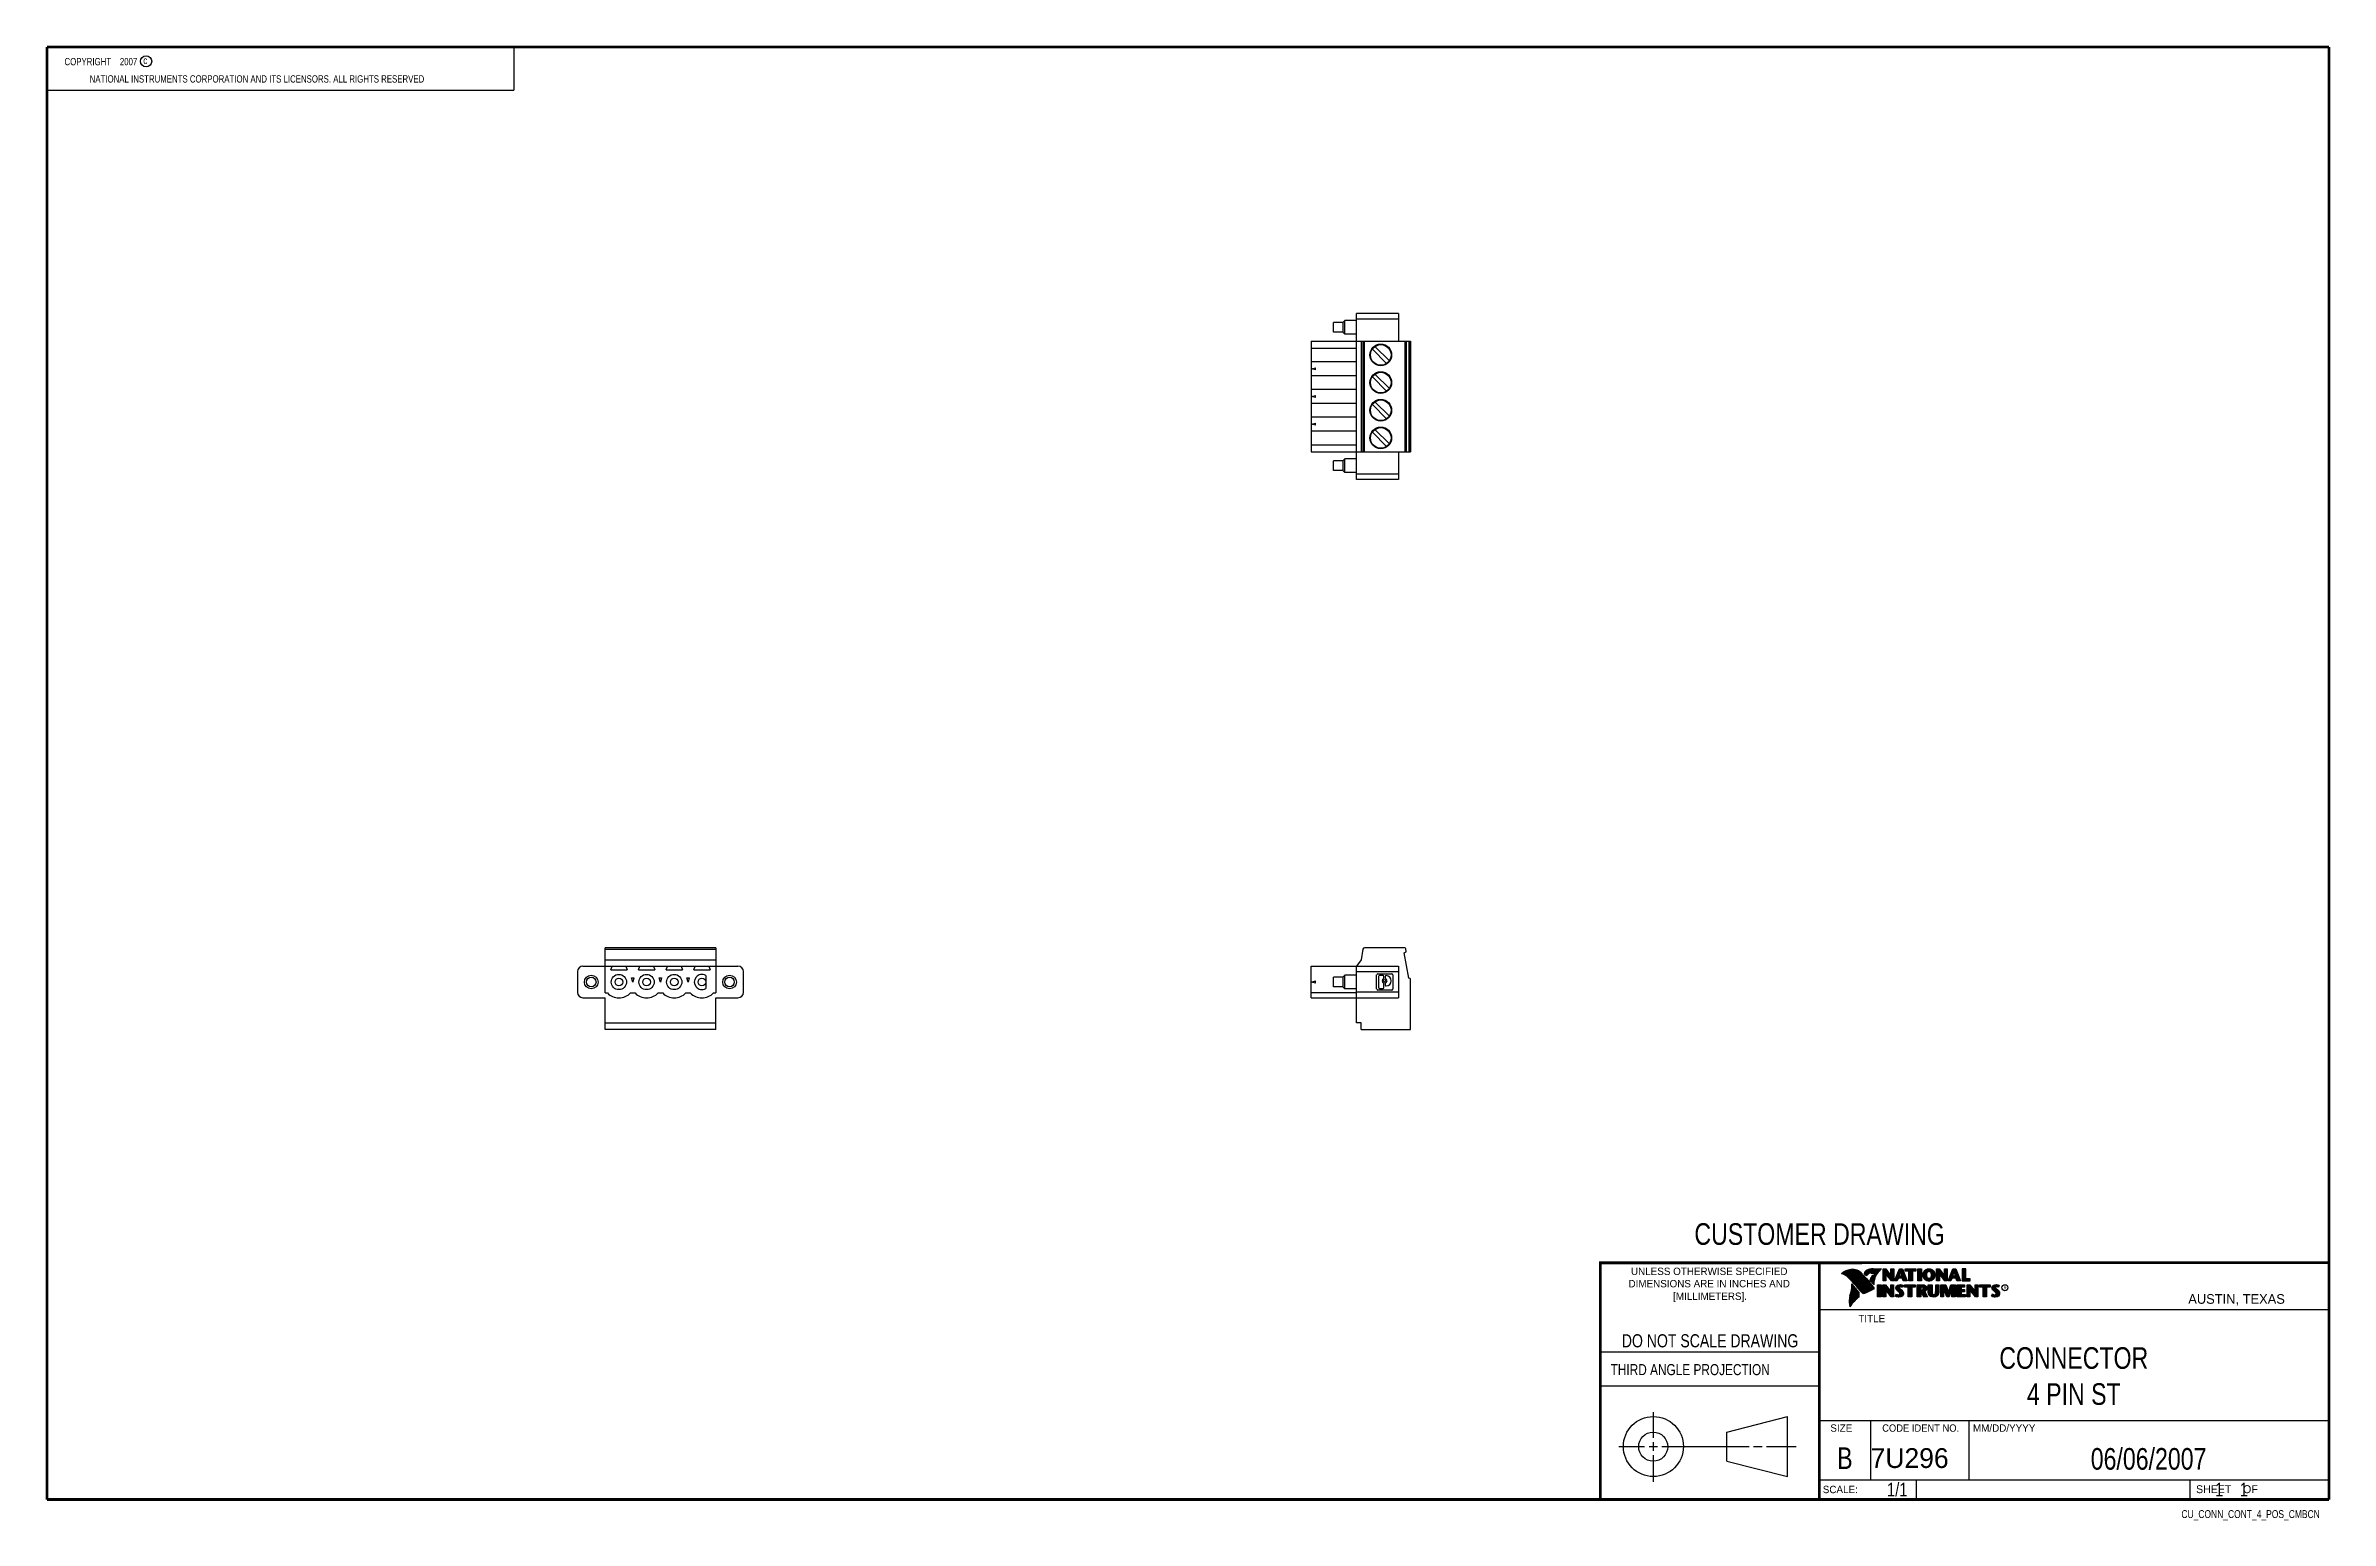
# Model space of a CAD drawing. Header units: inches. Extents: x 0.2 to 16.8, y 0.1 to 10.8.
import ezdxf
from ezdxf.enums import TextEntityAlignment as Align

# ---------------------------------------------------------------- set-up
doc = ezdxf.new("R2010")
doc.units = ezdxf.units.IN
doc.header["$LTSCALE"] = 0.935
doc.header["$MEASUREMENT"] = 0
doc.layers.get('0').update_dxf_attribs({"linetype": 'CONTINUOUS'})
doc.styles.get("Standard").update_dxf_attribs({"font": 'txt', "width": 0.8})

msp = doc.modelspace()

# ---------------------------------------------------------------- texts
at = {"color": 2, "linetype": 'CONTINUOUS', "width": 0.8}
for s, height, p in [('c', 0.053, (0.946, 10.636)), ('NATIONAL INSTRUMENTS CORPORATION AND ITS LICENSORS. ALL RIGHTS RESERVED', 0.053, (0.558, 10.502)), ('THIRD ANGLE PROJECTION', 0.08, (11.556, 1.158))]:
    msp.add_text(s, height=height, dxfattribs=at).set_placement(p)
at = {"color": 7, "linetype": 'CONTINUOUS', "width": 0.8}
for s, height, p in [('CUSTOMER DRAWING', 0.15625, (13.067, 2.1)), ('DO NOT SCALE DRAWING', 0.095, (12.275, 1.359)), ('B', 0.156, (13.25, 0.48))]:
    msp.add_text(s, height=height, dxfattribs=at).set_placement(p, align=Align.CENTER)
at = {"color": 2, "linetype": 'CONTINUOUS'}
for s, p in [('DIMENSIONS ARE IN INCHES AND', (12.269, 1.793)), ('UNLESS OTHERWISE SPECIFIED', (12.269, 1.882)), ('[MILLIMETERS].', (12.275, 1.702))]:
    msp.add_text(s, height=0.05325, dxfattribs=at).set_placement(p, align=Align.CENTER)
for s, height, p in [('R', 0.0217, (14.397, 1.778)), ('AUSTIN, TEXAS', 0.06962, (15.733, 1.674)), ('TITLE', 0.0533, (13.347, 1.54)), ('SIZE', 0.0533, (13.145, 0.749)), ('MM/DD/YYYY', 0.0533, (14.176, 0.749)), ('SCALE:', 0.0533, (13.09, 0.305)), ('SHEET    OF', 0.05726, (15.789, 0.305))]:
    msp.add_text(s, height=height, dxfattribs=at).set_placement(p)
at = {"color": 2, "linetype": 'CONTINUOUS', "width": 0.95}
msp.add_text('CODE IDENT NO.', height=0.05325, dxfattribs=at).set_placement((13.798, 0.749), align=Align.CENTER)
at = {"color": 7, "linetype": 'CONTINUOUS'}
msp.add_text('7U296', height=0.1432, dxfattribs=at).set_placement((13.436, 0.487))
at = {"color": 7, "linetype": 'CONTINUOUS', "width": 0.8}
msp.add_text('1/1', height=0.1, dxfattribs=at).set_placement((13.703, 0.281), align=Align.RIGHT)
at = {"color": 2, "linetype": 'CONTINUOUS', "width": 0.8}
msp.add_text('CU_CONN_CONT_4_POS_CMBCN', height=0.05726, dxfattribs=at).set_placement((16.684, 0.125), align=Align.RIGHT)
at = {"color": 2, "linetype": 'CONTINUOUS', "insert": (0.313, 10.68), "char_height": 0.053, "width": 0.8904, "attachment_point": 1}
msp.add_mtext('    COPYRIGHT    2007', dxfattribs=at)
at = {"color": 7, "linetype": 'CONTINUOUS'}
for s, insert, char_height, width, attachment_point in [('CONNECTOR\\P4 PIN ST', (14.905, 1.36), 0.1562, 1.125, 2), ('06/06/2007 ', (15.446, 0.631), 0.15625, 1.375, 2), ('    1    1', (15.808, 0.381), 0.1, 0.8, 1)]:
    msp.add_mtext(s, dxfattribs=dict(at, insert=insert, char_height=char_height, width=width, attachment_point=attachment_point))

# ---------------------------------------------------------------- linework, layer by layer
at = {"color": 2, "linetype": 'CONTINUOUS'}
for p, q in [((0.25, 10.759), (3.625, 10.759)), ((0.25, 10.759), (0.25, 10.446)), ((3.625, 10.759), (3.625, 10.446)), ((0.25, 10.446), (3.625, 10.446)), ((13.065, 1.97), (16.745, 1.97)), ((13.065, 1.97), (13.065, 0.261)), ((13.231, 1.893), (13.231, 1.895)), ((13.235, 1.892), (13.235, 1.897)), ((13.238, 1.891), (13.238, 1.899)), ((13.242, 1.889), (13.242, 1.901)), ((13.245, 1.888), (13.245, 1.903)), ((13.249, 1.886), (13.249, 1.905)), ((13.252, 1.884), (13.252, 1.907)), ((13.256, 1.882), (13.256, 1.908)), ((13.26, 1.88), (13.26, 1.91)), ((13.263, 1.877), (13.263, 1.911)), ((13.267, 1.875), (13.267, 1.912)), ((13.27, 1.872), (13.27, 1.914)), ((13.274, 1.869), (13.274, 1.915)), ((13.277, 1.866), (13.277, 1.916)), ((13.281, 1.862), (13.281, 1.916)), ((13.284, 1.859), (13.284, 1.917)), ((13.288, 1.855), (13.288, 1.918)), ((13.292, 1.851), (13.292, 1.919)), ((13.295, 1.847), (13.295, 1.919)), ((13.299, 1.843), (13.299, 1.92)), ((13.302, 1.839), (13.302, 1.92)), ((13.306, 1.835), (13.306, 1.92)), ((13.309, 1.831), (13.309, 1.92)), ((13.313, 1.827), (13.313, 1.92)), ((13.316, 1.823), (13.316, 1.92)), ((13.32, 1.819), (13.32, 1.919)), ((13.324, 1.815), (13.324, 1.919)), ((13.327, 1.81), (13.327, 1.918)), ((13.331, 1.806), (13.331, 1.917)), ((13.334, 1.802), (13.334, 1.916)), ((13.338, 1.798), (13.338, 1.915)), ((13.341, 1.794), (13.341, 1.914)), ((13.345, 1.79), (13.345, 1.912)), ((13.348, 1.786), (13.348, 1.91)), ((13.352, 1.782), (13.352, 1.908)), ((13.356, 1.778), (13.356, 1.906)), ((13.359, 1.774), (13.359, 1.903)), ((13.363, 1.77), (13.363, 1.899)), ((13.366, 1.766), (13.366, 1.895)), ((13.37, 1.763), (13.37, 1.892)), ((13.373, 1.759), (13.373, 1.888)), ((13.377, 1.756), (13.377, 1.884)), ((13.38, 1.753), (13.38, 1.88)), ((13.384, 1.751), (13.384, 1.877)), ((13.388, 1.751), (13.388, 1.873)), ((13.402, 1.878), (13.39, 1.892)), ((13.391, 1.752), (13.391, 1.869)), ((13.403, 1.881), (13.393, 1.893)), ((13.395, 1.891), (13.395, 1.9)), ((13.395, 1.753), (13.395, 1.865)), ((13.398, 1.887), (13.398, 1.906)), ((13.398, 1.755), (13.398, 1.862)), ((13.402, 1.882), (13.402, 1.91)), ((13.402, 1.756), (13.402, 1.857)), ((13.405, 1.882), (13.405, 1.913)), ((13.405, 1.758), (13.405, 1.853)), ((13.409, 1.884), (13.409, 1.915)), ((13.409, 1.759), (13.409, 1.849)), ((13.412, 1.887), (13.412, 1.917)), ((13.412, 1.761), (13.412, 1.845)), ((13.416, 1.89), (13.416, 1.918)), ((13.416, 1.762), (13.416, 1.84)), ((13.42, 1.894), (13.42, 1.919)), ((13.42, 1.764), (13.42, 1.836)), ((13.423, 1.896), (13.423, 1.92)), ((13.423, 1.766), (13.423, 1.832)), ((13.427, 1.898), (13.427, 1.921)), ((13.427, 1.767), (13.427, 1.827)), ((13.43, 1.899), (13.43, 1.921)), ((13.43, 1.769), (13.43, 1.823)), ((13.441, 1.833), (13.432, 1.844)), ((13.434, 1.9), (13.434, 1.922)), ((13.434, 1.771), (13.434, 1.819)), ((13.443, 1.834), (13.435, 1.844)), ((13.437, 1.899), (13.437, 1.922)), ((13.437, 1.841), (13.437, 1.849)), ((13.441, 1.898), (13.441, 1.923)), ((13.441, 1.837), (13.441, 1.857)), ((13.444, 1.897), (13.444, 1.923)), ((13.444, 1.833), (13.444, 1.867)), ((13.448, 1.897), (13.448, 1.923)), ((13.448, 1.829), (13.448, 1.873)), ((13.451, 1.897), (13.451, 1.924)), ((13.451, 1.825), (13.451, 1.876)), ((13.453, 1.926), (13.513, 1.927)), ((13.453, 1.924), (13.507, 1.924)), ((13.455, 1.896), (13.455, 1.924)), ((13.455, 1.821), (13.455, 1.878)), ((13.459, 1.896), (13.459, 1.924)), ((13.459, 1.83), (13.459, 1.879)), ((13.462, 1.896), (13.462, 1.924)), ((13.462, 1.854), (13.462, 1.88)), ((13.466, 1.894), (13.466, 1.924)), ((13.466, 1.864), (13.466, 1.88)), ((13.469, 1.872), (13.469, 1.924)), ((13.473, 1.879), (13.473, 1.924)), ((13.476, 1.886), (13.476, 1.924)), ((13.48, 1.892), (13.48, 1.924)), ((13.483, 1.897), (13.483, 1.924)), ((13.487, 1.902), (13.487, 1.924)), ((13.491, 1.907), (13.491, 1.924)), ((13.494, 1.911), (13.494, 1.924)), ((13.498, 1.915), (13.498, 1.924)), ((13.501, 1.919), (13.501, 1.924)), ((13.526, 1.926), (13.545, 1.926)), ((13.526, 1.839), (13.526, 1.926)), ((13.547, 1.839), (13.526, 1.839)), ((13.529, 1.924), (13.544, 1.924)), ((13.529, 1.841), (13.529, 1.924)), ((13.544, 1.841), (13.529, 1.841)), ((13.533, 1.841), (13.533, 1.924)), ((13.537, 1.841), (13.537, 1.924)), ((13.54, 1.841), (13.54, 1.924)), ((13.544, 1.924), (13.585, 1.869)), ((13.544, 1.898), (13.544, 1.924)), ((13.587, 1.841), (13.544, 1.898)), ((13.544, 1.898), (13.544, 1.841)), ((13.545, 1.926), (13.583, 1.877)), ((13.547, 1.894), (13.547, 1.919)), ((13.586, 1.839), (13.547, 1.89)), ((13.547, 1.89), (13.547, 1.839)), ((13.551, 1.889), (13.551, 1.915)), ((13.554, 1.885), (13.554, 1.91)), ((13.558, 1.88), (13.558, 1.906)), ((13.561, 1.876), (13.561, 1.901)), ((13.565, 1.871), (13.565, 1.897)), ((13.568, 1.867), (13.568, 1.892)), ((13.571, 1.862), (13.571, 1.887)), ((13.575, 1.858), (13.575, 1.883)), ((13.578, 1.853), (13.578, 1.878)), ((13.582, 1.848), (13.582, 1.874)), ((13.583, 1.926), (13.604, 1.926)), ((13.583, 1.877), (13.583, 1.926)), ((13.585, 1.924), (13.601, 1.924)), ((13.585, 1.869), (13.585, 1.924)), ((13.585, 1.844), (13.585, 1.869)), ((13.604, 1.839), (13.586, 1.839)), ((13.601, 1.841), (13.587, 1.841)), ((13.589, 1.841), (13.589, 1.924)), ((13.592, 1.841), (13.592, 1.924)), ((13.596, 1.841), (13.596, 1.924)), ((13.599, 1.841), (13.599, 1.924)), ((13.601, 1.924), (13.601, 1.841)), ((13.604, 1.926), (13.604, 1.839)), ((13.609, 1.839), (13.644, 1.926)), ((13.629, 1.839), (13.609, 1.839)), ((13.613, 1.842), (13.646, 1.924)), ((13.628, 1.842), (13.613, 1.842)), ((13.617, 1.842), (13.617, 1.852)), ((13.62, 1.842), (13.62, 1.86)), ((13.624, 1.842), (13.624, 1.869)), ((13.627, 1.842), (13.627, 1.877)), ((13.636, 1.862), (13.628, 1.842)), ((13.638, 1.86), (13.629, 1.839)), ((13.631, 1.849), (13.631, 1.886)), ((13.634, 1.857), (13.634, 1.894)), ((13.666, 1.862), (13.636, 1.862)), ((13.638, 1.862), (13.638, 1.903)), ((13.665, 1.86), (13.638, 1.86)), ((13.639, 1.871), (13.65, 1.907)), ((13.664, 1.871), (13.639, 1.871)), ((13.641, 1.878), (13.641, 1.911)), ((13.641, 1.862), (13.641, 1.871)), ((13.642, 1.874), (13.652, 1.905)), ((13.661, 1.874), (13.642, 1.874)), ((13.644, 1.926), (13.666, 1.926)), ((13.644, 1.889), (13.644, 1.92)), ((13.644, 1.862), (13.644, 1.871)), ((13.646, 1.924), (13.665, 1.924)), ((13.648, 1.901), (13.648, 1.924)), ((13.648, 1.862), (13.648, 1.871)), ((13.65, 1.907), (13.654, 1.907)), ((13.651, 1.907), (13.651, 1.924)), ((13.651, 1.862), (13.651, 1.871)), ((13.652, 1.905), (13.652, 1.905)), ((13.652, 1.905), (13.661, 1.874)), ((13.654, 1.907), (13.664, 1.871)), ((13.655, 1.904), (13.655, 1.924)), ((13.655, 1.862), (13.655, 1.871)), ((13.658, 1.892), (13.658, 1.924)), ((13.658, 1.862), (13.658, 1.871)), ((13.662, 1.879), (13.662, 1.924)), ((13.662, 1.862), (13.662, 1.871)), ((13.665, 1.924), (13.696, 1.842)), ((13.665, 1.862), (13.665, 1.922)), ((13.672, 1.839), (13.665, 1.86)), ((13.666, 1.926), (13.7, 1.839)), ((13.673, 1.842), (13.666, 1.862)), ((13.669, 1.855), (13.669, 1.913)), ((13.672, 1.845), (13.672, 1.904)), ((13.7, 1.839), (13.672, 1.839)), ((13.696, 1.842), (13.673, 1.842)), ((13.676, 1.842), (13.676, 1.895)), ((13.679, 1.842), (13.679, 1.885)), ((13.683, 1.842), (13.683, 1.876)), ((13.686, 1.842), (13.686, 1.867)), ((13.687, 1.926), (13.763, 1.926)), ((13.687, 1.91), (13.687, 1.926)), ((13.712, 1.91), (13.687, 1.91)), ((13.689, 1.924), (13.761, 1.924)), ((13.689, 1.912), (13.689, 1.924)), ((13.714, 1.912), (13.689, 1.912)), ((13.69, 1.842), (13.69, 1.858)), ((13.693, 1.912), (13.693, 1.924)), ((13.693, 1.842), (13.693, 1.849)), ((13.697, 1.912), (13.697, 1.924)), ((13.7, 1.912), (13.7, 1.924)), ((13.704, 1.912), (13.704, 1.924)), ((13.707, 1.912), (13.707, 1.924)), ((13.71, 1.912), (13.71, 1.924)), ((13.712, 1.839), (13.712, 1.91)), ((13.738, 1.839), (13.712, 1.839)), ((13.714, 1.912), (13.714, 1.924)), ((13.714, 1.842), (13.714, 1.912)), ((13.736, 1.842), (13.714, 1.842)), ((13.717, 1.842), (13.717, 1.924)), ((13.721, 1.842), (13.721, 1.924)), ((13.724, 1.842), (13.724, 1.924)), ((13.728, 1.842), (13.728, 1.924)), ((13.731, 1.842), (13.731, 1.924)), ((13.736, 1.912), (13.735, 1.924)), ((13.761, 1.912), (13.736, 1.912)), ((13.736, 1.912), (13.736, 1.842)), ((13.738, 1.912), (13.738, 1.924)), ((13.763, 1.91), (13.738, 1.91)), ((13.738, 1.91), (13.738, 1.839)), ((13.742, 1.912), (13.742, 1.924)), ((13.745, 1.912), (13.745, 1.924)), ((13.749, 1.912), (13.749, 1.924)), ((13.752, 1.912), (13.752, 1.924)), ((13.756, 1.912), (13.756, 1.924)), ((13.759, 1.912), (13.759, 1.924)), ((13.761, 1.924), (13.761, 1.912)), ((13.763, 1.926), (13.763, 1.91)), ((13.777, 1.926), (13.803, 1.926)), ((13.777, 1.839), (13.777, 1.926)), ((13.803, 1.839), (13.777, 1.839)), ((13.779, 1.924), (13.801, 1.924)), ((13.779, 1.842), (13.779, 1.924)), ((13.801, 1.842), (13.779, 1.842)), ((13.783, 1.842), (13.783, 1.924)), ((13.787, 1.842), (13.787, 1.924)), ((13.79, 1.842), (13.79, 1.924)), ((13.794, 1.842), (13.794, 1.924)), ((13.797, 1.842), (13.797, 1.924)), ((13.801, 1.924), (13.801, 1.842)), ((13.803, 1.926), (13.803, 1.839)), ((13.815, 1.885), (13.816, 1.887)), ((13.815, 1.883), (13.815, 1.885)), ((13.815, 1.882), (13.815, 1.883)), ((13.816, 1.88), (13.815, 1.882)), ((13.816, 1.894), (13.817, 1.896)), ((13.816, 1.892), (13.816, 1.894)), ((13.816, 1.891), (13.816, 1.892)), ((13.816, 1.889), (13.816, 1.891)), ((13.816, 1.887), (13.816, 1.889)), ((13.816, 1.878), (13.816, 1.88)), ((13.816, 1.876), (13.816, 1.878)), ((13.816, 1.874), (13.816, 1.876)), ((13.817, 1.872), (13.816, 1.874)), ((13.817, 1.897), (13.818, 1.899)), ((13.817, 1.896), (13.817, 1.897)), ((13.817, 1.871), (13.817, 1.872)), ((13.817, 1.869), (13.817, 1.871)), ((13.818, 1.867), (13.817, 1.869)), ((13.818, 1.901), (13.819, 1.902)), ((13.818, 1.899), (13.818, 1.901)), ((13.818, 1.89), (13.819, 1.892)), ((13.818, 1.889), (13.818, 1.89)), ((13.818, 1.887), (13.818, 1.889)), ((13.818, 1.885), (13.818, 1.887)), ((13.818, 1.883), (13.818, 1.885)), ((13.818, 1.882), (13.818, 1.883)), ((13.818, 1.88), (13.818, 1.882)), ((13.818, 1.878), (13.818, 1.88)), ((13.818, 1.876), (13.818, 1.878)), ((13.819, 1.875), (13.818, 1.876)), ((13.819, 1.866), (13.818, 1.867)), ((13.819, 1.902), (13.82, 1.904)), ((13.819, 1.895), (13.82, 1.897)), ((13.819, 1.894), (13.819, 1.895)), ((13.819, 1.892), (13.819, 1.894)), ((13.819, 1.873), (13.819, 1.875)), ((13.819, 1.871), (13.819, 1.873)), ((13.82, 1.87), (13.819, 1.871)), ((13.819, 1.864), (13.819, 1.866)), ((13.82, 1.862), (13.819, 1.864)), ((13.82, 1.904), (13.821, 1.905)), ((13.82, 1.898), (13.821, 1.9)), ((13.82, 1.897), (13.82, 1.898)), ((13.82, 1.868), (13.82, 1.87)), ((13.821, 1.866), (13.82, 1.868)), ((13.821, 1.861), (13.82, 1.862)), ((13.821, 1.906), (13.822, 1.908)), ((13.821, 1.905), (13.821, 1.906)), ((13.821, 1.901), (13.822, 1.902)), ((13.821, 1.9), (13.821, 1.901)), ((13.821, 1.866), (13.821, 1.9)), ((13.821, 1.865), (13.821, 1.866)), ((13.822, 1.863), (13.821, 1.865)), ((13.821, 1.859), (13.821, 1.861)), ((13.822, 1.858), (13.821, 1.859)), ((13.822, 1.908), (13.823, 1.909)), ((13.822, 1.902), (13.823, 1.904)), ((13.823, 1.862), (13.822, 1.863)), ((13.823, 1.856), (13.822, 1.858)), ((13.823, 1.909), (13.824, 1.911)), ((13.823, 1.904), (13.824, 1.905)), ((13.824, 1.86), (13.823, 1.862)), ((13.824, 1.855), (13.823, 1.856)), ((13.824, 1.911), (13.825, 1.912)), ((13.824, 1.906), (13.825, 1.908)), ((13.824, 1.859), (13.824, 1.906)), ((13.824, 1.905), (13.824, 1.906)), ((13.824, 1.859), (13.824, 1.86)), ((13.825, 1.858), (13.824, 1.859)), ((13.825, 1.854), (13.824, 1.855)), ((13.825, 1.912), (13.826, 1.913)), ((13.825, 1.908), (13.826, 1.909)), ((13.826, 1.856), (13.825, 1.858)), ((13.826, 1.852), (13.825, 1.854)), ((13.826, 1.913), (13.828, 1.914)), ((13.826, 1.909), (13.827, 1.91)), ((13.827, 1.855), (13.826, 1.856)), ((13.827, 1.851), (13.826, 1.852)), ((13.827, 1.91), (13.828, 1.911)), ((13.828, 1.854), (13.827, 1.855)), ((13.828, 1.85), (13.827, 1.851)), ((13.828, 1.914), (13.829, 1.916)), ((13.828, 1.911), (13.829, 1.913)), ((13.828, 1.854), (13.828, 1.911)), ((13.829, 1.853), (13.828, 1.854)), ((13.829, 1.849), (13.828, 1.85)), ((13.829, 1.916), (13.83, 1.917)), ((13.829, 1.913), (13.831, 1.914)), ((13.83, 1.852), (13.829, 1.853)), ((13.831, 1.848), (13.829, 1.849)), ((13.83, 1.917), (13.831, 1.918)), ((13.831, 1.851), (13.83, 1.852)), ((13.831, 1.918), (13.833, 1.919)), ((13.831, 1.851), (13.832, 1.915)), ((13.831, 1.914), (13.832, 1.915)), ((13.832, 1.85), (13.831, 1.851)), ((13.832, 1.847), (13.831, 1.848)), ((13.832, 1.915), (13.833, 1.916)), ((13.833, 1.849), (13.832, 1.85)), ((13.833, 1.846), (13.832, 1.847)), ((13.833, 1.919), (13.834, 1.92)), ((13.833, 1.916), (13.834, 1.917)), ((13.835, 1.848), (13.833, 1.849)), ((13.835, 1.845), (13.833, 1.846)), ((13.834, 1.92), (13.835, 1.921)), ((13.834, 1.917), (13.835, 1.918)), ((13.835, 1.921), (13.837, 1.922)), ((13.835, 1.918), (13.837, 1.919)), ((13.835, 1.848), (13.835, 1.918)), ((13.836, 1.847), (13.835, 1.848)), ((13.836, 1.844), (13.835, 1.845)), ((13.837, 1.846), (13.836, 1.847)), ((13.837, 1.843), (13.836, 1.844)), ((13.837, 1.922), (13.838, 1.922)), ((13.837, 1.919), (13.838, 1.919)), ((13.839, 1.845), (13.837, 1.846)), ((13.839, 1.842), (13.837, 1.843)), ((13.838, 1.922), (13.84, 1.923)), ((13.838, 1.919), (13.839, 1.92)), ((13.839, 1.845), (13.838, 1.919)), ((13.839, 1.92), (13.841, 1.921)), ((13.84, 1.845), (13.839, 1.845)), ((13.841, 1.842), (13.839, 1.842)), ((13.84, 1.923), (13.841, 1.924)), ((13.84, 1.892), (13.841, 1.893)), ((13.84, 1.891), (13.84, 1.892)), ((13.84, 1.89), (13.84, 1.891)), ((13.84, 1.889), (13.84, 1.89)), ((13.84, 1.888), (13.84, 1.889)), ((13.84, 1.887), (13.84, 1.888)), ((13.84, 1.886), (13.84, 1.887)), ((13.84, 1.884), (13.84, 1.886)), ((13.84, 1.883), (13.84, 1.884)), ((13.84, 1.882), (13.84, 1.883)), ((13.84, 1.881), (13.84, 1.882)), ((13.84, 1.88), (13.84, 1.881)), ((13.84, 1.878), (13.84, 1.88)), ((13.84, 1.877), (13.84, 1.878)), ((13.84, 1.876), (13.84, 1.877)), ((13.84, 1.875), (13.84, 1.876)), ((13.84, 1.874), (13.84, 1.875)), ((13.841, 1.873), (13.84, 1.874)), ((13.841, 1.844), (13.84, 1.845)), ((13.841, 1.924), (13.843, 1.924)), ((13.841, 1.921), (13.842, 1.921)), ((13.841, 1.897), (13.842, 1.898)), ((13.841, 1.896), (13.841, 1.897)), ((13.841, 1.895), (13.841, 1.896)), ((13.841, 1.894), (13.841, 1.895)), ((13.841, 1.893), (13.841, 1.894)), ((13.841, 1.872), (13.841, 1.873)), ((13.841, 1.871), (13.841, 1.872)), ((13.841, 1.87), (13.841, 1.871)), ((13.841, 1.869), (13.841, 1.87)), ((13.842, 1.868), (13.841, 1.869)), ((13.841, 1.844), (13.842, 1.868)), ((13.843, 1.843), (13.841, 1.844)), ((13.842, 1.841), (13.841, 1.842)), ((13.842, 1.921), (13.844, 1.922)), ((13.842, 1.899), (13.842, 1.921)), ((13.842, 1.9), (13.843, 1.901)), ((13.842, 1.899), (13.842, 1.9)), ((13.842, 1.898), (13.842, 1.899)), ((13.842, 1.889), (13.843, 1.89)), ((13.842, 1.888), (13.842, 1.889)), ((13.842, 1.887), (13.842, 1.888)), ((13.842, 1.886), (13.842, 1.887)), ((13.842, 1.884), (13.842, 1.886)), ((13.842, 1.883), (13.842, 1.884)), ((13.842, 1.882), (13.842, 1.883)), ((13.842, 1.881), (13.842, 1.882)), ((13.842, 1.88), (13.842, 1.881)), ((13.842, 1.879), (13.842, 1.88)), ((13.842, 1.877), (13.842, 1.879)), ((13.843, 1.876), (13.842, 1.877)), ((13.842, 1.867), (13.842, 1.868)), ((13.842, 1.866), (13.842, 1.867)), ((13.843, 1.865), (13.842, 1.866)), ((13.844, 1.84), (13.842, 1.841)), ((13.843, 1.924), (13.844, 1.925)), ((13.843, 1.902), (13.844, 1.903)), ((13.843, 1.901), (13.843, 1.902)), ((13.843, 1.902), (13.843, 1.902)), ((13.843, 1.895), (13.844, 1.896)), ((13.843, 1.894), (13.843, 1.895)), ((13.843, 1.893), (13.843, 1.894)), ((13.843, 1.892), (13.843, 1.893)), ((13.843, 1.891), (13.843, 1.892)), ((13.843, 1.89), (13.843, 1.891)), ((13.843, 1.875), (13.843, 1.876)), ((13.843, 1.874), (13.843, 1.875)), ((13.843, 1.873), (13.843, 1.874)), ((13.843, 1.872), (13.843, 1.873)), ((13.843, 1.871), (13.843, 1.872)), ((13.844, 1.87), (13.843, 1.871)), ((13.843, 1.864), (13.843, 1.865)), ((13.843, 1.863), (13.843, 1.864)), ((13.844, 1.862), (13.843, 1.863)), ((13.845, 1.843), (13.843, 1.843)), ((13.844, 1.925), (13.846, 1.925)), ((13.844, 1.922), (13.845, 1.922)), ((13.844, 1.904), (13.845, 1.905)), ((13.844, 1.903), (13.844, 1.904)), ((13.844, 1.898), (13.845, 1.899)), ((13.844, 1.897), (13.844, 1.898)), ((13.844, 1.896), (13.844, 1.897)), ((13.844, 1.897), (13.844, 1.897)), ((13.844, 1.869), (13.844, 1.87)), ((13.844, 1.868), (13.844, 1.869)), ((13.845, 1.867), (13.844, 1.868)), ((13.844, 1.868), (13.844, 1.868)), ((13.845, 1.861), (13.844, 1.862)), ((13.844, 1.862), (13.844, 1.862)), ((13.846, 1.84), (13.844, 1.84)), ((13.845, 1.922), (13.847, 1.923)), ((13.845, 1.905), (13.845, 1.922)), ((13.845, 1.905), (13.846, 1.906)), ((13.845, 1.905), (13.845, 1.905)), ((13.845, 1.9), (13.846, 1.901)), ((13.845, 1.899), (13.845, 1.9)), ((13.845, 1.9), (13.845, 1.9)), ((13.845, 1.866), (13.845, 1.867)), ((13.845, 1.865), (13.845, 1.866)), ((13.846, 1.864), (13.845, 1.865)), ((13.845, 1.86), (13.845, 1.861)), ((13.846, 1.859), (13.845, 1.86)), ((13.846, 1.842), (13.845, 1.843)), ((13.846, 1.925), (13.848, 1.926)), ((13.846, 1.906), (13.846, 1.907)), ((13.846, 1.907), (13.847, 1.907)), ((13.846, 1.902), (13.846, 1.903)), ((13.846, 1.903), (13.847, 1.903)), ((13.846, 1.901), (13.846, 1.902)), ((13.846, 1.863), (13.846, 1.864)), ((13.846, 1.864), (13.846, 1.864)), ((13.847, 1.862), (13.846, 1.863)), ((13.847, 1.858), (13.846, 1.859)), ((13.846, 1.859), (13.846, 1.859)), ((13.846, 1.842), (13.846, 1.859)), ((13.848, 1.842), (13.846, 1.842)), ((13.847, 1.839), (13.846, 1.84)), ((13.847, 1.923), (13.848, 1.923)), ((13.847, 1.907), (13.848, 1.908)), ((13.847, 1.904), (13.848, 1.905)), ((13.847, 1.903), (13.847, 1.904)), ((13.848, 1.861), (13.847, 1.862)), ((13.847, 1.862), (13.847, 1.862)), ((13.848, 1.858), (13.847, 1.858)), ((13.849, 1.839), (13.847, 1.839)), ((13.848, 1.926), (13.849, 1.926)), ((13.848, 1.923), (13.85, 1.924)), ((13.848, 1.908), (13.848, 1.909)), ((13.848, 1.909), (13.849, 1.909)), ((13.848, 1.905), (13.849, 1.906)), ((13.848, 1.905), (13.848, 1.905)), ((13.848, 1.86), (13.848, 1.861)), ((13.849, 1.86), (13.848, 1.86)), ((13.848, 1.857), (13.848, 1.858)), ((13.849, 1.856), (13.848, 1.857)), ((13.85, 1.842), (13.848, 1.842)), ((13.849, 1.926), (13.851, 1.926)), ((13.849, 1.909), (13.85, 1.91)), ((13.849, 1.906), (13.85, 1.907)), ((13.849, 1.906), (13.849, 1.906)), ((13.849, 1.859), (13.849, 1.86)), ((13.85, 1.859), (13.849, 1.859)), ((13.85, 1.856), (13.849, 1.856)), ((13.851, 1.839), (13.849, 1.839)), ((13.85, 1.924), (13.851, 1.924)), ((13.85, 1.909), (13.85, 1.924)), ((13.85, 1.91), (13.85, 1.91)), ((13.85, 1.91), (13.851, 1.91)), ((13.85, 1.907), (13.851, 1.907)), ((13.85, 1.907), (13.85, 1.907)), ((13.851, 1.858), (13.85, 1.859)), ((13.851, 1.855), (13.85, 1.856)), ((13.85, 1.842), (13.85, 1.856)), ((13.851, 1.841), (13.85, 1.842)), ((13.851, 1.926), (13.853, 1.927)), ((13.851, 1.924), (13.853, 1.924)), ((13.851, 1.91), (13.852, 1.911)), ((13.851, 1.907), (13.852, 1.908)), ((13.852, 1.858), (13.851, 1.858)), ((13.851, 1.858), (13.851, 1.858)), ((13.852, 1.855), (13.851, 1.855)), ((13.851, 1.855), (13.851, 1.855)), ((13.853, 1.841), (13.851, 1.841)), ((13.853, 1.839), (13.851, 1.839)), ((13.852, 1.911), (13.853, 1.911)), ((13.852, 1.908), (13.853, 1.908)), ((13.852, 1.908), (13.852, 1.908)), ((13.852, 1.857), (13.852, 1.858)), ((13.853, 1.857), (13.852, 1.857)), ((13.853, 1.854), (13.852, 1.855)), ((13.853, 1.927), (13.854, 1.927)), ((13.853, 1.924), (13.855, 1.924)), ((13.853, 1.911), (13.853, 1.924)), ((13.853, 1.911), (13.854, 1.911)), ((13.853, 1.908), (13.854, 1.908)), ((13.854, 1.857), (13.853, 1.857)), ((13.854, 1.854), (13.853, 1.854)), ((13.853, 1.841), (13.853, 1.854)), ((13.855, 1.841), (13.853, 1.841)), ((13.855, 1.838), (13.853, 1.839)), ((13.854, 1.927), (13.856, 1.927)), ((13.854, 1.911), (13.855, 1.912)), ((13.854, 1.911), (13.854, 1.911)), ((13.854, 1.909), (13.855, 1.909)), ((13.854, 1.908), (13.854, 1.909)), ((13.855, 1.856), (13.854, 1.857)), ((13.854, 1.857), (13.854, 1.857)), ((13.855, 1.854), (13.854, 1.854)), ((13.855, 1.924), (13.856, 1.924)), ((13.855, 1.912), (13.856, 1.912)), ((13.855, 1.909), (13.856, 1.909)), ((13.856, 1.856), (13.855, 1.856)), ((13.856, 1.854), (13.855, 1.854)), ((13.857, 1.841), (13.855, 1.841)), ((13.857, 1.838), (13.855, 1.838)), ((13.856, 1.927), (13.858, 1.927)), ((13.856, 1.924), (13.858, 1.924)), ((13.856, 1.912), (13.856, 1.924)), ((13.856, 1.912), (13.857, 1.912)), ((13.856, 1.909), (13.856, 1.909)), ((13.856, 1.909), (13.857, 1.909)), ((13.857, 1.856), (13.856, 1.856)), ((13.857, 1.854), (13.856, 1.854)), ((13.856, 1.854), (13.856, 1.854)), ((13.856, 1.841), (13.856, 1.854)), ((13.857, 1.912), (13.858, 1.912)), ((13.857, 1.909), (13.858, 1.909)), ((13.858, 1.856), (13.857, 1.856)), ((13.857, 1.856), (13.857, 1.856)), ((13.858, 1.854), (13.857, 1.854)), ((13.858, 1.841), (13.857, 1.841)), ((13.858, 1.838), (13.857, 1.838)), ((13.858, 1.927), (13.86, 1.927)), ((13.858, 1.924), (13.86, 1.924)), ((13.858, 1.912), (13.859, 1.912)), ((13.858, 1.909), (13.859, 1.909)), ((13.859, 1.856), (13.858, 1.856)), ((13.859, 1.854), (13.858, 1.854)), ((13.86, 1.841), (13.858, 1.841)), ((13.86, 1.838), (13.858, 1.838)), ((13.859, 1.912), (13.86, 1.912)), ((13.859, 1.909), (13.859, 1.909)), ((13.859, 1.909), (13.86, 1.909)), ((13.86, 1.856), (13.859, 1.856)), ((13.86, 1.854), (13.859, 1.854)), ((13.86, 1.927), (13.861, 1.927)), ((13.86, 1.924), (13.861, 1.924)), ((13.86, 1.912), (13.861, 1.911)), ((13.86, 1.909), (13.861, 1.909)), ((13.861, 1.857), (13.86, 1.856)), ((13.86, 1.856), (13.86, 1.856)), ((13.861, 1.854), (13.86, 1.854)), ((13.86, 1.841), (13.86, 1.854)), ((13.862, 1.841), (13.86, 1.841)), ((13.862, 1.838), (13.86, 1.838)), ((13.861, 1.927), (13.863, 1.927)), ((13.861, 1.924), (13.863, 1.924)), ((13.861, 1.911), (13.861, 1.924)), ((13.861, 1.911), (13.862, 1.911)), ((13.861, 1.909), (13.862, 1.909)), ((13.862, 1.857), (13.861, 1.857)), ((13.862, 1.854), (13.861, 1.854)), ((13.862, 1.911), (13.862, 1.911)), ((13.862, 1.911), (13.863, 1.911)), ((13.862, 1.909), (13.862, 1.908)), ((13.862, 1.908), (13.863, 1.908)), ((13.863, 1.857), (13.862, 1.857)), ((13.863, 1.854), (13.862, 1.854)), ((13.864, 1.841), (13.862, 1.841)), ((13.864, 1.839), (13.862, 1.838)), ((13.863, 1.927), (13.865, 1.926)), ((13.863, 1.924), (13.864, 1.924)), ((13.863, 1.911), (13.864, 1.91)), ((13.863, 1.908), (13.864, 1.908)), ((13.864, 1.858), (13.863, 1.857)), ((13.863, 1.857), (13.863, 1.857)), ((13.863, 1.841), (13.864, 1.855)), ((13.864, 1.855), (13.863, 1.854)), ((13.864, 1.924), (13.866, 1.924)), ((13.864, 1.91), (13.864, 1.924)), ((13.864, 1.91), (13.865, 1.91)), ((13.864, 1.908), (13.864, 1.908)), ((13.864, 1.908), (13.865, 1.907)), ((13.865, 1.858), (13.864, 1.858)), ((13.864, 1.855), (13.864, 1.855)), ((13.865, 1.855), (13.864, 1.855)), ((13.865, 1.841), (13.864, 1.841)), ((13.866, 1.839), (13.864, 1.839)), ((13.865, 1.926), (13.867, 1.926)), ((13.865, 1.91), (13.866, 1.91)), ((13.865, 1.907), (13.866, 1.907)), ((13.866, 1.859), (13.865, 1.858)), ((13.865, 1.858), (13.865, 1.858)), ((13.866, 1.856), (13.865, 1.855)), ((13.867, 1.842), (13.865, 1.841)), ((13.866, 1.924), (13.868, 1.923)), ((13.866, 1.91), (13.866, 1.909)), ((13.866, 1.909), (13.867, 1.909)), ((13.866, 1.907), (13.866, 1.906)), ((13.866, 1.906), (13.867, 1.906)), ((13.867, 1.86), (13.866, 1.859)), ((13.866, 1.859), (13.866, 1.859)), ((13.867, 1.856), (13.866, 1.856)), ((13.867, 1.839), (13.866, 1.839)), ((13.867, 1.926), (13.868, 1.926)), ((13.867, 1.909), (13.868, 1.909)), ((13.867, 1.906), (13.867, 1.906)), ((13.867, 1.906), (13.868, 1.905)), ((13.868, 1.861), (13.867, 1.86)), ((13.867, 1.86), (13.867, 1.86)), ((13.867, 1.857), (13.867, 1.856)), ((13.868, 1.857), (13.867, 1.857)), ((13.867, 1.842), (13.867, 1.856)), ((13.868, 1.842), (13.867, 1.842)), ((13.869, 1.839), (13.867, 1.839)), ((13.868, 1.926), (13.87, 1.925)), ((13.868, 1.923), (13.869, 1.923)), ((13.868, 1.909), (13.868, 1.923)), ((13.868, 1.909), (13.868, 1.908)), ((13.868, 1.908), (13.869, 1.908)), ((13.868, 1.905), (13.868, 1.905)), ((13.868, 1.905), (13.869, 1.904)), ((13.869, 1.862), (13.868, 1.861)), ((13.868, 1.861), (13.868, 1.861)), ((13.869, 1.858), (13.868, 1.857)), ((13.87, 1.842), (13.868, 1.842)), ((13.869, 1.923), (13.871, 1.922)), ((13.869, 1.908), (13.87, 1.907)), ((13.869, 1.904), (13.869, 1.904)), ((13.869, 1.904), (13.869, 1.903)), ((13.869, 1.903), (13.87, 1.903)), ((13.87, 1.863), (13.869, 1.862)), ((13.869, 1.862), (13.869, 1.862)), ((13.87, 1.859), (13.869, 1.858)), ((13.869, 1.858), (13.869, 1.858)), ((13.871, 1.84), (13.869, 1.839)), ((13.87, 1.925), (13.872, 1.925)), ((13.87, 1.907), (13.87, 1.906)), ((13.87, 1.906), (13.871, 1.906)), ((13.87, 1.903), (13.87, 1.902)), ((13.87, 1.902), (13.87, 1.901)), ((13.87, 1.901), (13.871, 1.901)), ((13.871, 1.865), (13.87, 1.865)), ((13.87, 1.865), (13.87, 1.864)), ((13.87, 1.864), (13.87, 1.863)), ((13.871, 1.86), (13.87, 1.86)), ((13.87, 1.86), (13.87, 1.859)), ((13.872, 1.843), (13.87, 1.842)), ((13.871, 1.922), (13.872, 1.922)), ((13.871, 1.905), (13.871, 1.922)), ((13.871, 1.906), (13.871, 1.905)), ((13.871, 1.905), (13.872, 1.904)), ((13.871, 1.901), (13.871, 1.9)), ((13.871, 1.9), (13.871, 1.899)), ((13.871, 1.899), (13.872, 1.898)), ((13.872, 1.868), (13.871, 1.867)), ((13.871, 1.867), (13.871, 1.866)), ((13.871, 1.866), (13.871, 1.865)), ((13.872, 1.862), (13.871, 1.861)), ((13.872, 1.843), (13.871, 1.861)), ((13.871, 1.861), (13.871, 1.86)), ((13.872, 1.84), (13.871, 1.84)), ((13.872, 1.925), (13.873, 1.924)), ((13.872, 1.922), (13.874, 1.921)), ((13.872, 1.904), (13.872, 1.904)), ((13.872, 1.904), (13.872, 1.903)), ((13.872, 1.903), (13.873, 1.902)), ((13.872, 1.898), (13.872, 1.897)), ((13.872, 1.897), (13.872, 1.896)), ((13.872, 1.896), (13.872, 1.895)), ((13.872, 1.895), (13.873, 1.894)), ((13.873, 1.871), (13.872, 1.87)), ((13.872, 1.87), (13.872, 1.869)), ((13.872, 1.869), (13.872, 1.869)), ((13.872, 1.869), (13.872, 1.868)), ((13.873, 1.863), (13.872, 1.863)), ((13.872, 1.863), (13.872, 1.862)), ((13.873, 1.843), (13.872, 1.843)), ((13.874, 1.841), (13.872, 1.84)), ((13.873, 1.924), (13.875, 1.924)), ((13.873, 1.902), (13.873, 1.902)), ((13.873, 1.902), (13.873, 1.901)), ((13.873, 1.901), (13.874, 1.9)), ((13.873, 1.894), (13.873, 1.893)), ((13.873, 1.893), (13.873, 1.892)), ((13.873, 1.892), (13.873, 1.891)), ((13.873, 1.891), (13.873, 1.89)), ((13.873, 1.89), (13.874, 1.889)), ((13.874, 1.876), (13.873, 1.875)), ((13.873, 1.875), (13.873, 1.874)), ((13.873, 1.874), (13.873, 1.873)), ((13.873, 1.873), (13.873, 1.872)), ((13.873, 1.872), (13.873, 1.871)), ((13.874, 1.866), (13.873, 1.865)), ((13.873, 1.865), (13.873, 1.864)), ((13.873, 1.864), (13.873, 1.863)), ((13.875, 1.844), (13.873, 1.843)), ((13.874, 1.921), (13.875, 1.921)), ((13.874, 1.899), (13.874, 1.921)), ((13.874, 1.9), (13.874, 1.899)), ((13.874, 1.899), (13.874, 1.898)), ((13.874, 1.898), (13.875, 1.897)), ((13.874, 1.889), (13.874, 1.888)), ((13.874, 1.888), (13.874, 1.887)), ((13.874, 1.887), (13.874, 1.886)), ((13.874, 1.886), (13.874, 1.884)), ((13.874, 1.884), (13.874, 1.883)), ((13.874, 1.883), (13.874, 1.882)), ((13.874, 1.882), (13.874, 1.881)), ((13.874, 1.881), (13.874, 1.88)), ((13.874, 1.88), (13.874, 1.879)), ((13.874, 1.879), (13.874, 1.878)), ((13.874, 1.878), (13.874, 1.876)), ((13.875, 1.869), (13.874, 1.868)), ((13.875, 1.844), (13.874, 1.868)), ((13.874, 1.868), (13.874, 1.867)), ((13.874, 1.867), (13.874, 1.866)), ((13.876, 1.842), (13.874, 1.841)), ((13.875, 1.924), (13.876, 1.923)), ((13.875, 1.921), (13.877, 1.92)), ((13.875, 1.897), (13.875, 1.896)), ((13.875, 1.896), (13.875, 1.895)), ((13.875, 1.895), (13.875, 1.894)), ((13.875, 1.894), (13.876, 1.893)), ((13.876, 1.873), (13.875, 1.872)), ((13.875, 1.872), (13.875, 1.871)), ((13.875, 1.871), (13.875, 1.87)), ((13.875, 1.87), (13.875, 1.869)), ((13.876, 1.845), (13.875, 1.844)), ((13.876, 1.923), (13.878, 1.922)), ((13.876, 1.893), (13.876, 1.892)), ((13.876, 1.892), (13.876, 1.89)), ((13.876, 1.89), (13.876, 1.889)), ((13.876, 1.889), (13.876, 1.888)), ((13.876, 1.888), (13.876, 1.887)), ((13.876, 1.887), (13.876, 1.886)), ((13.876, 1.886), (13.876, 1.884)), ((13.876, 1.884), (13.876, 1.883)), ((13.876, 1.883), (13.876, 1.882)), ((13.876, 1.882), (13.876, 1.881)), ((13.876, 1.881), (13.876, 1.88)), ((13.876, 1.88), (13.876, 1.878)), ((13.876, 1.878), (13.876, 1.877)), ((13.876, 1.877), (13.876, 1.876)), ((13.876, 1.876), (13.876, 1.875)), ((13.876, 1.875), (13.876, 1.874)), ((13.876, 1.874), (13.876, 1.873)), ((13.878, 1.845), (13.876, 1.845)), ((13.877, 1.842), (13.876, 1.842)), ((13.877, 1.92), (13.878, 1.919)), ((13.879, 1.843), (13.877, 1.842)), ((13.878, 1.922), (13.879, 1.922)), ((13.878, 1.919), (13.879, 1.918)), ((13.878, 1.845), (13.878, 1.919)), ((13.879, 1.846), (13.878, 1.845)), ((13.879, 1.922), (13.881, 1.921)), ((13.879, 1.918), (13.881, 1.918)), ((13.88, 1.847), (13.879, 1.846)), ((13.88, 1.844), (13.879, 1.843)), ((13.882, 1.848), (13.88, 1.847)), ((13.882, 1.845), (13.88, 1.844)), ((13.881, 1.921), (13.882, 1.92)), ((13.881, 1.918), (13.882, 1.917)), ((13.882, 1.92), (13.884, 1.919)), ((13.882, 1.917), (13.883, 1.916)), ((13.882, 1.848), (13.882, 1.917)), ((13.883, 1.849), (13.882, 1.848)), ((13.883, 1.846), (13.882, 1.845)), ((13.883, 1.916), (13.885, 1.915)), ((13.884, 1.85), (13.883, 1.849)), ((13.885, 1.847), (13.883, 1.846)), ((13.884, 1.919), (13.885, 1.918)), ((13.885, 1.851), (13.884, 1.85)), ((13.885, 1.918), (13.886, 1.917)), ((13.885, 1.915), (13.886, 1.914)), ((13.885, 1.851), (13.885, 1.915)), ((13.886, 1.852), (13.885, 1.851)), ((13.886, 1.848), (13.885, 1.847)), ((13.886, 1.917), (13.887, 1.916)), ((13.886, 1.914), (13.887, 1.913)), ((13.887, 1.853), (13.886, 1.852)), ((13.887, 1.849), (13.886, 1.848)), ((13.887, 1.916), (13.889, 1.914)), ((13.887, 1.913), (13.888, 1.911)), ((13.888, 1.854), (13.887, 1.853)), ((13.888, 1.85), (13.887, 1.849)), ((13.888, 1.911), (13.889, 1.91)), ((13.888, 1.854), (13.889, 1.91)), ((13.889, 1.856), (13.888, 1.854)), ((13.889, 1.851), (13.888, 1.85)), ((13.889, 1.914), (13.89, 1.913)), ((13.889, 1.91), (13.89, 1.909)), ((13.89, 1.857), (13.889, 1.856)), ((13.89, 1.853), (13.889, 1.851)), ((13.89, 1.913), (13.891, 1.912)), ((13.89, 1.909), (13.891, 1.908)), ((13.891, 1.858), (13.89, 1.857)), ((13.891, 1.854), (13.89, 1.853)), ((13.891, 1.912), (13.892, 1.911)), ((13.891, 1.908), (13.892, 1.907)), ((13.892, 1.859), (13.891, 1.858)), ((13.892, 1.855), (13.891, 1.854)), ((13.892, 1.911), (13.893, 1.909)), ((13.892, 1.907), (13.892, 1.905)), ((13.892, 1.905), (13.893, 1.904)), ((13.892, 1.859), (13.892, 1.905)), ((13.893, 1.861), (13.892, 1.859)), ((13.893, 1.857), (13.892, 1.855)), ((13.893, 1.909), (13.894, 1.908)), ((13.893, 1.904), (13.894, 1.903)), ((13.894, 1.864), (13.893, 1.862)), ((13.893, 1.862), (13.893, 1.861)), ((13.894, 1.858), (13.893, 1.857)), ((13.894, 1.908), (13.895, 1.907)), ((13.894, 1.903), (13.894, 1.901)), ((13.894, 1.901), (13.895, 1.9)), ((13.895, 1.865), (13.894, 1.864)), ((13.895, 1.86), (13.894, 1.858)), ((13.895, 1.907), (13.895, 1.905)), ((13.895, 1.905), (13.896, 1.904)), ((13.895, 1.9), (13.896, 1.898)), ((13.896, 1.868), (13.895, 1.867)), ((13.895, 1.867), (13.895, 1.865)), ((13.896, 1.861), (13.895, 1.86)), ((13.896, 1.904), (13.897, 1.902)), ((13.896, 1.898), (13.896, 1.897)), ((13.896, 1.868), (13.896, 1.898)), ((13.896, 1.897), (13.897, 1.895)), ((13.897, 1.871), (13.896, 1.87)), ((13.896, 1.87), (13.896, 1.868)), ((13.897, 1.864), (13.896, 1.863)), ((13.896, 1.863), (13.896, 1.861)), ((13.897, 1.902), (13.897, 1.901)), ((13.897, 1.901), (13.898, 1.899)), ((13.897, 1.895), (13.897, 1.893)), ((13.897, 1.893), (13.897, 1.892)), ((13.897, 1.892), (13.898, 1.89)), ((13.898, 1.876), (13.897, 1.875)), ((13.897, 1.875), (13.897, 1.873)), ((13.897, 1.873), (13.897, 1.871)), ((13.898, 1.866), (13.897, 1.864)), ((13.898, 1.899), (13.899, 1.897)), ((13.898, 1.89), (13.898, 1.888)), ((13.898, 1.888), (13.898, 1.887)), ((13.898, 1.887), (13.898, 1.885)), ((13.898, 1.885), (13.898, 1.883)), ((13.898, 1.883), (13.898, 1.881)), ((13.898, 1.881), (13.898, 1.88)), ((13.898, 1.88), (13.898, 1.878)), ((13.898, 1.878), (13.898, 1.876)), ((13.899, 1.869), (13.898, 1.867)), ((13.898, 1.867), (13.898, 1.866)), ((13.899, 1.897), (13.899, 1.896)), ((13.899, 1.896), (13.899, 1.894)), ((13.899, 1.894), (13.9, 1.892)), ((13.9, 1.872), (13.899, 1.871)), ((13.899, 1.871), (13.899, 1.869)), ((13.9, 1.892), (13.9, 1.89)), ((13.9, 1.89), (13.9, 1.889)), ((13.9, 1.889), (13.9, 1.887)), ((13.9, 1.887), (13.901, 1.885)), ((13.901, 1.879), (13.9, 1.878)), ((13.9, 1.878), (13.9, 1.876)), ((13.9, 1.876), (13.9, 1.874)), ((13.9, 1.874), (13.9, 1.872)), ((13.901, 1.885), (13.901, 1.883)), ((13.901, 1.883), (13.901, 1.881)), ((13.901, 1.881), (13.901, 1.879)), ((13.913, 1.926), (13.932, 1.926)), ((13.913, 1.839), (13.913, 1.926)), ((13.933, 1.839), (13.913, 1.839)), ((13.915, 1.924), (13.931, 1.924)), ((13.915, 1.841), (13.915, 1.924)), ((13.931, 1.841), (13.915, 1.841)), ((13.919, 1.841), (13.919, 1.924)), ((13.923, 1.841), (13.923, 1.924)), ((13.927, 1.841), (13.927, 1.924)), ((13.929, 1.924), (13.931, 1.898)), ((13.931, 1.924), (13.972, 1.869)), ((13.974, 1.841), (13.931, 1.898)), ((13.931, 1.898), (13.931, 1.841)), ((13.932, 1.926), (13.97, 1.877)), ((13.933, 1.895), (13.933, 1.921)), ((13.973, 1.839), (13.933, 1.89)), ((13.933, 1.89), (13.933, 1.839)), ((13.936, 1.891), (13.936, 1.916)), ((13.94, 1.886), (13.94, 1.912)), ((13.943, 1.881), (13.943, 1.907)), ((13.947, 1.877), (13.947, 1.902)), ((13.95, 1.872), (13.95, 1.898)), ((13.954, 1.868), (13.954, 1.893)), ((13.957, 1.863), (13.957, 1.889)), ((13.961, 1.859), (13.961, 1.884)), ((13.964, 1.854), (13.964, 1.88)), ((13.968, 1.85), (13.968, 1.875)), ((13.97, 1.926), (13.99, 1.926)), ((13.97, 1.877), (13.97, 1.926)), ((13.971, 1.845), (13.972, 1.869)), ((13.972, 1.924), (13.988, 1.924)), ((13.972, 1.869), (13.972, 1.924)), ((13.99, 1.839), (13.973, 1.839)), ((13.988, 1.841), (13.974, 1.841)), ((13.975, 1.841), (13.975, 1.924)), ((13.978, 1.841), (13.978, 1.924)), ((13.982, 1.841), (13.982, 1.924)), ((13.985, 1.841), (13.985, 1.924)), ((13.988, 1.924), (13.988, 1.841)), ((13.99, 1.926), (13.99, 1.839)), ((13.996, 1.839), (14.031, 1.926)), ((14.016, 1.839), (13.996, 1.839)), ((13.999, 1.842), (14.033, 1.924)), ((14.015, 1.842), (13.999, 1.842)), ((14.002, 1.842), (14.002, 1.849)), ((14.006, 1.842), (14.006, 1.857)), ((14.009, 1.842), (14.009, 1.866)), ((14.013, 1.842), (14.013, 1.874)), ((14.023, 1.862), (14.015, 1.842)), ((14.016, 1.846), (14.016, 1.883)), ((14.025, 1.86), (14.016, 1.839)), ((14.02, 1.855), (14.02, 1.891)), ((14.023, 1.862), (14.023, 1.9)), ((14.053, 1.862), (14.023, 1.862)), ((14.052, 1.86), (14.025, 1.86)), ((14.026, 1.871), (14.037, 1.907)), ((14.051, 1.871), (14.026, 1.871)), ((14.027, 1.862), (14.027, 1.908)), ((14.029, 1.874), (14.039, 1.905)), ((14.047, 1.874), (14.029, 1.874)), ((14.03, 1.886), (14.03, 1.917)), ((14.03, 1.862), (14.03, 1.871)), ((14.031, 1.926), (14.053, 1.926)), ((14.033, 1.924), (14.052, 1.924)), ((14.034, 1.897), (14.034, 1.924)), ((14.034, 1.862), (14.034, 1.871)), ((14.037, 1.907), (14.037, 1.924)), ((14.037, 1.907), (14.041, 1.907)), ((14.037, 1.862), (14.037, 1.871)), ((14.039, 1.905), (14.039, 1.905)), ((14.039, 1.905), (14.047, 1.874)), ((14.041, 1.907), (14.041, 1.924)), ((14.041, 1.907), (14.051, 1.871)), ((14.041, 1.862), (14.041, 1.871)), ((14.044, 1.896), (14.044, 1.924)), ((14.044, 1.862), (14.044, 1.871)), ((14.048, 1.883), (14.048, 1.924)), ((14.048, 1.862), (14.048, 1.871)), ((14.051, 1.862), (14.051, 1.924)), ((14.052, 1.924), (14.083, 1.842)), ((14.059, 1.839), (14.052, 1.86)), ((14.053, 1.926), (14.086, 1.839)), ((14.06, 1.842), (14.053, 1.862)), ((14.055, 1.859), (14.055, 1.916)), ((14.058, 1.848), (14.058, 1.907)), ((14.086, 1.839), (14.059, 1.839)), ((14.083, 1.842), (14.06, 1.842)), ((14.062, 1.842), (14.062, 1.897)), ((14.065, 1.842), (14.065, 1.888)), ((14.068, 1.842), (14.068, 1.879)), ((14.072, 1.842), (14.072, 1.87)), ((14.075, 1.842), (14.075, 1.861)), ((14.079, 1.842), (14.079, 1.852)), ((14.124, 1.926), (14.097, 1.926)), ((14.097, 1.926), (14.097, 1.839)), ((14.097, 1.839), (14.156, 1.839)), ((14.121, 1.924), (14.1, 1.924)), ((14.1, 1.924), (14.1, 1.842)), ((14.1, 1.842), (14.153, 1.842)), ((14.103, 1.842), (14.103, 1.924)), ((14.107, 1.842), (14.107, 1.924)), ((14.11, 1.842), (14.11, 1.924)), ((14.114, 1.842), (14.114, 1.924)), ((14.117, 1.842), (14.117, 1.924)), ((14.121, 1.853), (14.121, 1.924)), ((14.153, 1.853), (14.121, 1.853)), ((14.121, 1.842), (14.121, 1.853)), ((14.124, 1.855), (14.124, 1.926)), ((14.156, 1.855), (14.124, 1.855)), ((14.124, 1.842), (14.124, 1.853)), ((14.128, 1.842), (14.128, 1.853)), ((14.131, 1.842), (14.131, 1.853)), ((14.134, 1.842), (14.134, 1.853)), ((14.138, 1.842), (14.138, 1.853)), ((14.141, 1.842), (14.141, 1.853)), ((14.145, 1.842), (14.145, 1.853)), ((14.148, 1.842), (14.148, 1.853)), ((14.153, 1.842), (14.153, 1.853)), ((14.156, 1.839), (14.156, 1.855)), ((16.745, 1.97), (16.745, 0.261)), ((13.288, 1.66), (13.288, 1.727)), ((13.292, 1.666), (13.292, 1.738)), ((13.295, 1.671), (13.295, 1.75)), ((13.299, 1.675), (13.299, 1.765)), ((13.354, 1.756), (13.301, 1.817)), ((13.302, 1.68), (13.302, 1.793)), ((13.352, 1.756), (13.303, 1.81)), ((13.306, 1.684), (13.306, 1.808)), ((13.309, 1.688), (13.309, 1.803)), ((13.313, 1.692), (13.313, 1.799)), ((13.316, 1.696), (13.316, 1.795)), ((13.32, 1.699), (13.32, 1.791)), ((13.324, 1.703), (13.324, 1.787)), ((13.327, 1.706), (13.327, 1.783)), ((13.331, 1.709), (13.331, 1.779)), ((13.334, 1.712), (13.334, 1.775)), ((13.338, 1.715), (13.338, 1.771)), ((13.341, 1.718), (13.341, 1.767)), ((13.345, 1.721), (13.345, 1.763)), ((13.348, 1.723), (13.348, 1.759)), ((13.351, 1.725), (13.352, 1.756)), ((13.353, 1.724), (13.354, 1.756)), ((13.437, 1.773), (13.437, 1.814)), ((13.441, 1.774), (13.441, 1.81)), ((13.444, 1.776), (13.444, 1.806)), ((13.448, 1.778), (13.448, 1.801)), ((13.451, 1.78), (13.451, 1.797)), ((13.455, 1.782), (13.455, 1.793)), ((13.461, 1.811), (13.459, 1.813)), ((13.459, 1.784), (13.459, 1.789)), ((13.486, 1.811), (13.513, 1.811)), ((13.486, 1.724), (13.486, 1.811)), ((13.513, 1.724), (13.486, 1.724)), ((13.489, 1.809), (13.51, 1.809)), ((13.489, 1.727), (13.489, 1.809)), ((13.51, 1.727), (13.489, 1.727)), ((13.491, 1.727), (13.491, 1.809)), ((13.495, 1.727), (13.495, 1.809)), ((13.498, 1.727), (13.498, 1.809)), ((13.502, 1.727), (13.502, 1.809)), ((13.505, 1.727), (13.505, 1.809)), ((13.509, 1.727), (13.509, 1.809)), ((13.51, 1.809), (13.51, 1.727)), ((13.513, 1.811), (13.513, 1.724)), ((13.524, 1.811), (13.543, 1.811)), ((13.524, 1.724), (13.524, 1.811)), ((13.545, 1.724), (13.524, 1.724)), ((13.527, 1.809), (13.542, 1.809)), ((13.527, 1.727), (13.527, 1.809)), ((13.542, 1.727), (13.527, 1.727)), ((13.53, 1.727), (13.53, 1.809)), ((13.533, 1.727), (13.533, 1.809)), ((13.537, 1.727), (13.537, 1.809)), ((13.54, 1.727), (13.54, 1.809)), ((13.542, 1.809), (13.583, 1.754)), ((13.585, 1.727), (13.542, 1.783)), ((13.542, 1.783), (13.542, 1.727)), ((13.543, 1.811), (13.581, 1.762)), ((13.544, 1.781), (13.544, 1.807)), ((13.584, 1.724), (13.545, 1.775)), ((13.545, 1.775), (13.545, 1.724)), ((13.547, 1.776), (13.547, 1.802)), ((13.55, 1.772), (13.55, 1.798)), ((13.554, 1.767), (13.554, 1.793)), ((13.557, 1.763), (13.557, 1.788)), ((13.561, 1.758), (13.561, 1.784)), ((13.564, 1.754), (13.564, 1.779)), ((13.568, 1.749), (13.568, 1.775)), ((13.571, 1.745), (13.571, 1.77)), ((13.575, 1.74), (13.575, 1.765)), ((13.578, 1.736), (13.578, 1.761)), ((13.581, 1.811), (13.602, 1.811)), ((13.581, 1.762), (13.581, 1.811)), ((13.582, 1.731), (13.582, 1.756)), ((13.583, 1.809), (13.599, 1.809)), ((13.583, 1.754), (13.583, 1.809)), ((13.602, 1.724), (13.584, 1.724)), ((13.585, 1.727), (13.585, 1.809)), ((13.599, 1.727), (13.585, 1.727)), ((13.589, 1.727), (13.589, 1.809)), ((13.592, 1.727), (13.592, 1.809)), ((13.596, 1.727), (13.596, 1.809)), ((13.599, 1.809), (13.599, 1.727)), ((13.602, 1.811), (13.602, 1.724)), ((13.614, 1.73), (13.622, 1.745)), ((13.619, 1.727), (13.614, 1.73)), ((13.617, 1.731), (13.623, 1.741)), ((13.62, 1.729), (13.617, 1.731)), ((13.618, 1.789), (13.62, 1.797)), ((13.619, 1.784), (13.618, 1.789)), ((13.621, 1.779), (13.619, 1.784)), ((13.624, 1.725), (13.619, 1.727)), ((13.62, 1.797), (13.624, 1.804)), ((13.62, 1.729), (13.62, 1.736)), ((13.624, 1.728), (13.62, 1.729)), ((13.621, 1.789), (13.622, 1.796)), ((13.621, 1.784), (13.621, 1.789)), ((13.623, 1.78), (13.621, 1.784)), ((13.623, 1.775), (13.621, 1.779)), ((13.622, 1.796), (13.626, 1.802)), ((13.622, 1.745), (13.625, 1.742)), ((13.623, 1.778), (13.623, 1.798)), ((13.625, 1.776), (13.623, 1.78)), ((13.629, 1.769), (13.623, 1.775)), ((13.623, 1.741), (13.624, 1.74)), ((13.623, 1.728), (13.624, 1.74)), ((13.624, 1.804), (13.63, 1.808)), ((13.624, 1.74), (13.627, 1.738)), ((13.631, 1.726), (13.624, 1.728)), ((13.631, 1.724), (13.624, 1.725)), ((13.63, 1.771), (13.625, 1.776)), ((13.625, 1.742), (13.628, 1.741)), ((13.626, 1.802), (13.632, 1.806)), ((13.627, 1.775), (13.627, 1.803)), ((13.627, 1.727), (13.627, 1.739)), ((13.627, 1.738), (13.632, 1.737)), ((13.628, 1.741), (13.633, 1.739)), ((13.641, 1.759), (13.629, 1.769)), ((13.63, 1.808), (13.639, 1.812)), ((13.63, 1.771), (13.63, 1.805)), ((13.642, 1.761), (13.63, 1.771)), ((13.63, 1.726), (13.63, 1.737)), ((13.637, 1.725), (13.631, 1.726)), ((13.637, 1.723), (13.631, 1.724)), ((13.632, 1.806), (13.64, 1.809)), ((13.632, 1.737), (13.637, 1.736)), ((13.633, 1.739), (13.637, 1.739)), ((13.634, 1.768), (13.634, 1.807)), ((13.634, 1.726), (13.634, 1.737)), ((13.637, 1.765), (13.637, 1.808)), ((13.637, 1.739), (13.64, 1.739)), ((13.637, 1.736), (13.641, 1.737)), ((13.637, 1.725), (13.637, 1.736)), ((13.641, 1.725), (13.637, 1.725)), ((13.641, 1.723), (13.637, 1.723)), ((13.639, 1.812), (13.649, 1.813)), ((13.64, 1.809), (13.649, 1.81)), ((13.64, 1.739), (13.643, 1.74)), ((13.642, 1.793), (13.641, 1.809)), ((13.641, 1.762), (13.642, 1.791)), ((13.644, 1.755), (13.641, 1.759)), ((13.641, 1.737), (13.644, 1.738)), ((13.641, 1.725), (13.641, 1.737)), ((13.654, 1.727), (13.641, 1.725)), ((13.655, 1.724), (13.641, 1.723)), ((13.643, 1.796), (13.642, 1.793)), ((13.642, 1.793), (13.642, 1.791)), ((13.642, 1.791), (13.642, 1.787)), ((13.642, 1.787), (13.646, 1.783)), ((13.646, 1.757), (13.642, 1.761)), ((13.646, 1.798), (13.643, 1.796)), ((13.643, 1.74), (13.645, 1.742)), ((13.644, 1.797), (13.644, 1.81)), ((13.645, 1.794), (13.644, 1.793)), ((13.644, 1.793), (13.644, 1.791)), ((13.644, 1.791), (13.645, 1.788)), ((13.644, 1.759), (13.644, 1.785)), ((13.647, 1.752), (13.644, 1.755)), ((13.644, 1.738), (13.647, 1.74)), ((13.644, 1.726), (13.644, 1.738)), ((13.647, 1.795), (13.645, 1.794)), ((13.645, 1.788), (13.648, 1.785)), ((13.645, 1.742), (13.647, 1.744)), ((13.649, 1.799), (13.646, 1.798)), ((13.646, 1.783), (13.658, 1.773)), ((13.649, 1.753), (13.646, 1.757)), ((13.65, 1.796), (13.647, 1.795)), ((13.648, 1.748), (13.647, 1.752)), ((13.647, 1.744), (13.648, 1.748)), ((13.647, 1.74), (13.649, 1.743)), ((13.648, 1.798), (13.648, 1.81)), ((13.648, 1.785), (13.659, 1.775)), ((13.648, 1.755), (13.648, 1.781)), ((13.648, 1.726), (13.648, 1.74)), ((13.649, 1.813), (13.655, 1.812)), ((13.649, 1.81), (13.655, 1.81)), ((13.652, 1.799), (13.649, 1.799)), ((13.65, 1.748), (13.649, 1.753)), ((13.649, 1.743), (13.65, 1.748)), ((13.652, 1.797), (13.65, 1.796)), ((13.651, 1.799), (13.651, 1.81)), ((13.651, 1.726), (13.651, 1.778)), ((13.655, 1.799), (13.652, 1.799)), ((13.655, 1.796), (13.652, 1.797)), ((13.663, 1.732), (13.654, 1.727)), ((13.655, 1.812), (13.662, 1.811)), ((13.655, 1.81), (13.661, 1.808)), ((13.655, 1.799), (13.655, 1.81)), ((13.66, 1.798), (13.655, 1.799)), ((13.66, 1.795), (13.655, 1.796)), ((13.655, 1.727), (13.655, 1.776)), ((13.664, 1.73), (13.655, 1.724)), ((13.658, 1.798), (13.658, 1.809)), ((13.658, 1.773), (13.661, 1.77)), ((13.658, 1.729), (13.658, 1.773)), ((13.659, 1.775), (13.663, 1.772)), ((13.663, 1.797), (13.66, 1.798)), ((13.662, 1.795), (13.66, 1.795)), ((13.661, 1.808), (13.666, 1.807)), ((13.661, 1.77), (13.664, 1.767)), ((13.662, 1.811), (13.666, 1.809)), ((13.662, 1.797), (13.662, 1.808)), ((13.664, 1.793), (13.662, 1.795)), ((13.662, 1.731), (13.662, 1.769)), ((13.668, 1.806), (13.663, 1.797)), ((13.663, 1.797), (13.663, 1.797)), ((13.663, 1.772), (13.666, 1.768)), ((13.668, 1.737), (13.663, 1.732)), ((13.671, 1.807), (13.664, 1.793)), ((13.664, 1.767), (13.667, 1.762)), ((13.67, 1.736), (13.664, 1.73)), ((13.665, 1.8), (13.665, 1.807)), ((13.665, 1.734), (13.665, 1.765)), ((13.666, 1.809), (13.671, 1.807)), ((13.666, 1.807), (13.668, 1.806)), ((13.666, 1.768), (13.669, 1.764)), ((13.667, 1.762), (13.67, 1.757)), ((13.67, 1.743), (13.668, 1.737)), ((13.669, 1.764), (13.672, 1.758)), ((13.669, 1.738), (13.669, 1.759)), ((13.67, 1.757), (13.671, 1.754)), ((13.671, 1.748), (13.67, 1.743)), ((13.673, 1.743), (13.67, 1.736)), ((13.671, 1.754), (13.671, 1.748)), ((13.672, 1.758), (13.673, 1.754)), ((13.673, 1.754), (13.674, 1.748)), ((13.674, 1.748), (13.673, 1.743)), ((13.682, 1.811), (13.759, 1.811)), ((13.682, 1.795), (13.682, 1.811)), ((13.707, 1.795), (13.682, 1.795)), ((13.685, 1.809), (13.756, 1.809)), ((13.685, 1.798), (13.685, 1.809)), ((13.71, 1.798), (13.685, 1.798)), ((13.689, 1.798), (13.689, 1.809)), ((13.693, 1.798), (13.693, 1.809)), ((13.696, 1.798), (13.696, 1.809)), ((13.7, 1.798), (13.7, 1.809)), ((13.703, 1.798), (13.703, 1.809)), ((13.707, 1.798), (13.707, 1.809)), ((13.707, 1.724), (13.707, 1.795)), ((13.734, 1.724), (13.707, 1.724)), ((13.71, 1.798), (13.71, 1.809)), ((13.71, 1.727), (13.71, 1.798)), ((13.731, 1.727), (13.71, 1.727)), ((13.714, 1.727), (13.714, 1.809)), ((13.717, 1.727), (13.717, 1.809)), ((13.721, 1.727), (13.721, 1.809)), ((13.724, 1.727), (13.724, 1.809)), ((13.728, 1.727), (13.728, 1.809)), ((13.731, 1.798), (13.731, 1.809)), ((13.756, 1.798), (13.731, 1.798)), ((13.731, 1.798), (13.731, 1.727)), ((13.759, 1.795), (13.734, 1.795)), ((13.734, 1.795), (13.734, 1.724)), ((13.735, 1.798), (13.735, 1.809)), ((13.738, 1.798), (13.738, 1.809)), ((13.742, 1.798), (13.742, 1.809)), ((13.745, 1.798), (13.745, 1.809)), ((13.749, 1.798), (13.749, 1.809)), ((13.752, 1.798), (13.752, 1.809)), ((13.756, 1.809), (13.756, 1.798)), ((13.759, 1.811), (13.759, 1.795)), ((13.772, 1.811), (13.812, 1.811)), ((13.772, 1.724), (13.772, 1.811)), ((13.799, 1.724), (13.772, 1.724)), ((13.775, 1.809), (13.812, 1.809)), ((13.775, 1.727), (13.775, 1.809)), ((13.796, 1.727), (13.775, 1.727)), ((13.776, 1.727), (13.776, 1.809)), ((13.78, 1.727), (13.78, 1.809)), ((13.783, 1.727), (13.783, 1.809)), ((13.787, 1.727), (13.787, 1.809)), ((13.79, 1.727), (13.79, 1.809)), ((13.794, 1.727), (13.794, 1.809)), ((13.796, 1.797), (13.797, 1.809)), ((13.806, 1.797), (13.796, 1.797)), ((13.796, 1.727), (13.796, 1.797)), ((13.796, 1.771), (13.807, 1.771)), ((13.807, 1.76), (13.796, 1.76)), ((13.806, 1.795), (13.799, 1.795)), ((13.799, 1.795), (13.799, 1.773)), ((13.799, 1.773), (13.806, 1.773)), ((13.805, 1.757), (13.799, 1.757)), ((13.799, 1.757), (13.799, 1.724)), ((13.801, 1.797), (13.801, 1.809)), ((13.801, 1.76), (13.801, 1.771)), ((13.804, 1.797), (13.804, 1.809)), ((13.804, 1.76), (13.804, 1.771)), ((13.82, 1.722), (13.805, 1.757)), ((13.809, 1.797), (13.806, 1.797)), ((13.809, 1.795), (13.806, 1.795)), ((13.806, 1.773), (13.81, 1.774)), ((13.807, 1.771), (13.811, 1.772)), ((13.821, 1.725), (13.807, 1.76)), ((13.808, 1.797), (13.808, 1.809)), ((13.808, 1.758), (13.808, 1.771)), ((13.813, 1.796), (13.809, 1.797)), ((13.812, 1.793), (13.809, 1.795)), ((13.81, 1.774), (13.813, 1.776)), ((13.811, 1.796), (13.811, 1.809)), ((13.811, 1.772), (13.815, 1.774)), ((13.811, 1.75), (13.811, 1.772)), ((13.812, 1.811), (13.823, 1.81)), ((13.812, 1.809), (13.822, 1.808)), ((13.814, 1.792), (13.812, 1.793)), ((13.816, 1.794), (13.813, 1.796)), ((13.813, 1.776), (13.815, 1.778)), ((13.816, 1.788), (13.814, 1.792)), ((13.815, 1.795), (13.815, 1.809)), ((13.815, 1.778), (13.816, 1.781)), ((13.815, 1.774), (13.817, 1.777)), ((13.815, 1.741), (13.815, 1.774)), ((13.818, 1.789), (13.816, 1.794)), ((13.817, 1.784), (13.816, 1.788)), ((13.816, 1.781), (13.817, 1.784)), ((13.817, 1.777), (13.819, 1.781)), ((13.818, 1.733), (13.817, 1.777)), ((13.818, 1.789), (13.818, 1.808)), ((13.819, 1.785), (13.818, 1.789)), ((13.819, 1.781), (13.819, 1.785)), ((13.847, 1.725), (13.82, 1.722)), ((13.844, 1.728), (13.821, 1.725)), ((13.822, 1.808), (13.83, 1.805)), ((13.822, 1.725), (13.822, 1.808)), ((13.823, 1.81), (13.831, 1.807)), ((13.825, 1.726), (13.825, 1.807)), ((13.831, 1.768), (13.825, 1.764)), ((13.825, 1.764), (13.844, 1.728)), ((13.833, 1.766), (13.828, 1.763)), ((13.828, 1.763), (13.847, 1.725)), ((13.829, 1.766), (13.829, 1.806)), ((13.829, 1.726), (13.829, 1.757)), ((13.83, 1.805), (13.836, 1.801)), ((13.831, 1.807), (13.837, 1.802)), ((13.834, 1.77), (13.831, 1.768)), ((13.832, 1.768), (13.832, 1.803)), ((13.832, 1.726), (13.832, 1.75)), ((13.836, 1.769), (13.833, 1.766)), ((13.837, 1.775), (13.834, 1.77)), ((13.835, 1.771), (13.835, 1.801)), ((13.835, 1.727), (13.835, 1.743)), ((13.836, 1.801), (13.839, 1.795)), ((13.837, 1.77), (13.836, 1.769)), ((13.837, 1.802), (13.842, 1.796)), ((13.84, 1.781), (13.837, 1.775)), ((13.84, 1.774), (13.837, 1.77)), ((13.839, 1.795), (13.84, 1.788)), ((13.839, 1.779), (13.839, 1.795)), ((13.839, 1.727), (13.839, 1.737)), ((13.84, 1.788), (13.84, 1.781)), ((13.842, 1.78), (13.84, 1.774)), ((13.842, 1.796), (13.843, 1.788)), ((13.843, 1.788), (13.842, 1.78)), ((13.853, 1.811), (13.88, 1.811)), ((13.853, 1.757), (13.853, 1.811)), ((13.855, 1.744), (13.853, 1.757)), ((13.86, 1.734), (13.855, 1.744)), ((13.856, 1.809), (13.877, 1.809)), ((13.856, 1.757), (13.856, 1.809)), ((13.858, 1.745), (13.856, 1.757)), ((13.862, 1.736), (13.858, 1.745)), ((13.86, 1.741), (13.86, 1.809)), ((13.869, 1.727), (13.86, 1.734)), ((13.87, 1.729), (13.862, 1.736)), ((13.863, 1.735), (13.863, 1.809)), ((13.867, 1.732), (13.867, 1.809)), ((13.879, 1.724), (13.869, 1.727)), ((13.87, 1.729), (13.87, 1.809)), ((13.88, 1.726), (13.87, 1.729)), ((13.874, 1.728), (13.874, 1.809)), ((13.877, 1.809), (13.877, 1.765)), ((13.877, 1.765), (13.877, 1.756)), ((13.877, 1.756), (13.879, 1.749)), ((13.877, 1.727), (13.877, 1.756)), ((13.879, 1.749), (13.882, 1.743)), ((13.892, 1.723), (13.879, 1.724)), ((13.88, 1.811), (13.88, 1.765)), ((13.88, 1.765), (13.88, 1.756)), ((13.88, 1.756), (13.881, 1.75)), ((13.892, 1.725), (13.88, 1.726)), ((13.881, 1.75), (13.884, 1.745)), ((13.881, 1.726), (13.881, 1.746)), ((13.882, 1.743), (13.887, 1.739)), ((13.884, 1.745), (13.888, 1.742)), ((13.884, 1.726), (13.884, 1.741)), ((13.887, 1.739), (13.894, 1.738)), ((13.888, 1.742), (13.893, 1.741)), ((13.888, 1.725), (13.888, 1.739)), ((13.891, 1.725), (13.891, 1.739)), ((13.903, 1.727), (13.892, 1.725)), ((13.904, 1.724), (13.892, 1.723)), ((13.893, 1.741), (13.898, 1.742)), ((13.894, 1.738), (13.899, 1.74)), ((13.895, 1.725), (13.895, 1.738)), ((13.898, 1.742), (13.902, 1.745)), ((13.898, 1.726), (13.898, 1.739)), ((13.899, 1.74), (13.904, 1.744)), ((13.901, 1.726), (13.901, 1.742)), ((13.902, 1.745), (13.904, 1.75)), ((13.913, 1.73), (13.903, 1.727)), ((13.904, 1.75), (13.906, 1.757)), ((13.904, 1.744), (13.907, 1.75)), ((13.914, 1.728), (13.904, 1.724)), ((13.905, 1.727), (13.905, 1.745)), ((13.906, 1.757), (13.907, 1.765)), ((13.907, 1.811), (13.929, 1.811)), ((13.907, 1.765), (13.907, 1.811)), ((13.907, 1.75), (13.909, 1.757)), ((13.908, 1.728), (13.908, 1.756)), ((13.909, 1.809), (13.927, 1.809)), ((13.909, 1.765), (13.909, 1.809)), ((13.909, 1.757), (13.909, 1.765)), ((13.912, 1.729), (13.912, 1.809)), ((13.92, 1.736), (13.913, 1.73)), ((13.922, 1.735), (13.914, 1.728)), ((13.915, 1.732), (13.915, 1.809)), ((13.919, 1.735), (13.919, 1.809)), ((13.925, 1.746), (13.92, 1.736)), ((13.922, 1.741), (13.922, 1.809)), ((13.927, 1.745), (13.922, 1.735)), ((13.927, 1.757), (13.925, 1.746)), ((13.927, 1.809), (13.927, 1.757)), ((13.929, 1.757), (13.927, 1.745)), ((13.929, 1.811), (13.929, 1.757)), ((13.944, 1.811), (13.979, 1.811)), ((13.944, 1.724), (13.944, 1.811)), ((13.964, 1.724), (13.944, 1.724)), ((13.946, 1.809), (13.978, 1.809)), ((13.946, 1.727), (13.946, 1.809)), ((13.962, 1.727), (13.946, 1.727)), ((13.95, 1.727), (13.95, 1.809)), ((13.954, 1.727), (13.954, 1.809)), ((13.957, 1.727), (13.957, 1.809)), ((13.962, 1.8), (13.961, 1.809)), ((13.988, 1.727), (13.962, 1.8)), ((13.962, 1.8), (13.962, 1.727)), ((13.964, 1.794), (13.964, 1.809)), ((13.986, 1.724), (13.964, 1.785)), ((13.964, 1.785), (13.964, 1.724)), ((13.968, 1.784), (13.968, 1.809)), ((13.971, 1.774), (13.971, 1.809)), ((13.974, 1.764), (13.974, 1.809)), ((13.978, 1.809), (13.998, 1.75)), ((13.978, 1.754), (13.978, 1.808)), ((13.979, 1.811), (13.998, 1.758)), ((13.981, 1.744), (13.981, 1.797)), ((13.985, 1.734), (13.985, 1.787)), ((14.003, 1.724), (13.986, 1.724)), ((13.988, 1.727), (13.988, 1.777)), ((14.001, 1.727), (13.988, 1.727)), ((13.992, 1.727), (13.992, 1.767)), ((13.995, 1.727), (13.995, 1.756)), ((13.998, 1.758), (14.015, 1.811)), ((13.998, 1.75), (14.017, 1.809)), ((13.999, 1.727), (13.999, 1.753)), ((14.026, 1.801), (14.001, 1.727)), ((14.002, 1.731), (14.002, 1.764)), ((14.023, 1.785), (14.003, 1.724)), ((14.006, 1.741), (14.006, 1.775)), ((14.009, 1.752), (14.009, 1.786)), ((14.013, 1.762), (14.013, 1.797)), ((14.015, 1.811), (14.05, 1.811)), ((14.016, 1.772), (14.016, 1.808)), ((14.017, 1.809), (14.047, 1.809)), ((14.02, 1.783), (14.02, 1.809)), ((14.023, 1.793), (14.023, 1.809)), ((14.023, 1.724), (14.023, 1.785)), ((14.05, 1.724), (14.023, 1.724)), ((14.026, 1.801), (14.027, 1.809)), ((14.026, 1.727), (14.026, 1.801)), ((14.047, 1.727), (14.026, 1.727)), ((14.03, 1.727), (14.03, 1.809)), ((14.034, 1.727), (14.034, 1.809)), ((14.037, 1.727), (14.037, 1.809)), ((14.041, 1.727), (14.041, 1.809)), ((14.044, 1.727), (14.044, 1.809)), ((14.047, 1.809), (14.047, 1.727)), ((14.05, 1.811), (14.05, 1.724)), ((14.063, 1.811), (14.116, 1.811)), ((14.063, 1.724), (14.063, 1.811)), ((14.122, 1.724), (14.063, 1.724)), ((14.066, 1.809), (14.114, 1.809)), ((14.066, 1.727), (14.066, 1.809)), ((14.119, 1.727), (14.066, 1.727)), ((14.068, 1.727), (14.068, 1.809)), ((14.072, 1.727), (14.072, 1.809)), ((14.075, 1.727), (14.075, 1.809)), ((14.079, 1.727), (14.079, 1.809)), ((14.082, 1.727), (14.082, 1.809)), ((14.086, 1.727), (14.086, 1.809)), ((14.114, 1.798), (14.087, 1.798)), ((14.087, 1.798), (14.087, 1.775)), ((14.087, 1.775), (14.113, 1.775)), ((14.113, 1.764), (14.087, 1.764)), ((14.087, 1.764), (14.087, 1.738)), ((14.087, 1.738), (14.119, 1.738)), ((14.089, 1.798), (14.089, 1.809)), ((14.089, 1.764), (14.089, 1.775)), ((14.089, 1.727), (14.089, 1.738)), ((14.116, 1.795), (14.09, 1.795)), ((14.09, 1.795), (14.09, 1.778)), ((14.09, 1.778), (14.116, 1.778)), ((14.116, 1.761), (14.09, 1.761)), ((14.09, 1.761), (14.09, 1.74)), ((14.09, 1.74), (14.122, 1.74)), ((14.093, 1.798), (14.093, 1.809)), ((14.093, 1.764), (14.093, 1.775)), ((14.093, 1.727), (14.093, 1.738)), ((14.096, 1.798), (14.096, 1.809)), ((14.096, 1.764), (14.096, 1.775)), ((14.096, 1.727), (14.096, 1.738)), ((14.1, 1.798), (14.1, 1.809)), ((14.1, 1.764), (14.1, 1.775)), ((14.1, 1.727), (14.1, 1.738)), ((14.103, 1.798), (14.103, 1.809)), ((14.103, 1.764), (14.103, 1.775)), ((14.103, 1.727), (14.103, 1.738)), ((14.107, 1.798), (14.107, 1.809)), ((14.107, 1.764), (14.107, 1.775)), ((14.107, 1.727), (14.107, 1.738)), ((14.11, 1.798), (14.11, 1.809)), ((14.11, 1.764), (14.11, 1.775)), ((14.11, 1.727), (14.11, 1.738)), ((14.113, 1.775), (14.113, 1.764)), ((14.114, 1.809), (14.114, 1.798)), ((14.114, 1.727), (14.114, 1.738)), ((14.116, 1.811), (14.116, 1.795)), ((14.116, 1.778), (14.116, 1.761)), ((14.117, 1.727), (14.117, 1.738)), ((14.119, 1.738), (14.119, 1.727)), ((14.122, 1.74), (14.122, 1.724)), ((14.134, 1.811), (14.153, 1.811)), ((14.134, 1.724), (14.134, 1.811)), ((14.154, 1.724), (14.134, 1.724)), ((14.136, 1.809), (14.152, 1.809)), ((14.136, 1.727), (14.136, 1.809)), ((14.152, 1.727), (14.136, 1.727)), ((14.138, 1.727), (14.138, 1.809)), ((14.141, 1.727), (14.141, 1.809)), ((14.145, 1.727), (14.145, 1.809)), ((14.148, 1.727), (14.148, 1.809)), ((14.152, 1.809), (14.193, 1.754)), ((14.152, 1.783), (14.152, 1.809)), ((14.195, 1.727), (14.152, 1.783)), ((14.152, 1.783), (14.152, 1.727)), ((14.153, 1.811), (14.191, 1.762)), ((14.194, 1.724), (14.154, 1.775)), ((14.154, 1.775), (14.154, 1.724)), ((14.155, 1.778), (14.155, 1.804)), ((14.159, 1.774), (14.159, 1.8)), ((14.162, 1.769), (14.162, 1.795)), ((14.166, 1.765), (14.166, 1.791)), ((14.169, 1.76), (14.169, 1.786)), ((14.173, 1.756), (14.173, 1.781)), ((14.176, 1.751), (14.176, 1.777)), ((14.18, 1.747), (14.18, 1.772)), ((14.183, 1.742), (14.183, 1.768)), ((14.186, 1.738), (14.186, 1.763)), ((14.19, 1.733), (14.19, 1.758)), ((14.191, 1.811), (14.211, 1.811)), ((14.191, 1.762), (14.191, 1.811)), ((14.193, 1.809), (14.209, 1.809)), ((14.193, 1.754), (14.193, 1.809)), ((14.193, 1.729), (14.193, 1.754)), ((14.211, 1.724), (14.194, 1.724)), ((14.209, 1.727), (14.195, 1.727)), ((14.197, 1.727), (14.197, 1.809)), ((14.2, 1.727), (14.2, 1.809)), ((14.204, 1.727), (14.204, 1.809)), ((14.207, 1.727), (14.207, 1.809)), ((14.209, 1.809), (14.209, 1.727)), ((14.211, 1.811), (14.211, 1.724)), ((14.224, 1.811), (14.3, 1.811)), ((14.224, 1.795), (14.224, 1.811)), ((14.249, 1.795), (14.224, 1.795)), ((14.226, 1.809), (14.298, 1.809)), ((14.226, 1.798), (14.226, 1.809)), ((14.251, 1.798), (14.226, 1.798)), ((14.228, 1.798), (14.228, 1.809)), ((14.232, 1.798), (14.232, 1.809)), ((14.235, 1.798), (14.235, 1.809)), ((14.239, 1.798), (14.239, 1.809)), ((14.242, 1.798), (14.242, 1.809)), ((14.246, 1.798), (14.246, 1.809)), ((14.249, 1.798), (14.249, 1.809)), ((14.249, 1.724), (14.249, 1.795)), ((14.275, 1.724), (14.249, 1.724)), ((14.251, 1.798), (14.253, 1.809)), ((14.251, 1.727), (14.251, 1.798)), ((14.273, 1.727), (14.251, 1.727)), ((14.256, 1.727), (14.256, 1.809)), ((14.259, 1.727), (14.259, 1.809)), ((14.263, 1.727), (14.263, 1.809)), ((14.266, 1.727), (14.266, 1.809)), ((14.27, 1.727), (14.27, 1.809)), ((14.273, 1.798), (14.273, 1.809)), ((14.298, 1.798), (14.273, 1.798)), ((14.273, 1.798), (14.273, 1.727)), ((14.3, 1.795), (14.275, 1.795)), ((14.275, 1.795), (14.275, 1.724)), ((14.277, 1.798), (14.277, 1.809)), ((14.28, 1.798), (14.28, 1.809)), ((14.284, 1.798), (14.284, 1.809)), ((14.287, 1.798), (14.287, 1.809)), ((14.291, 1.798), (14.291, 1.809)), ((14.294, 1.798), (14.294, 1.809)), ((14.298, 1.809), (14.298, 1.798)), ((14.3, 1.811), (14.3, 1.795)), ((14.309, 1.731), (14.317, 1.745)), ((14.314, 1.727), (14.309, 1.731)), ((14.313, 1.789), (14.315, 1.797)), ((14.314, 1.784), (14.313, 1.789)), ((14.313, 1.731), (14.318, 1.741)), ((14.315, 1.729), (14.313, 1.731)), ((14.316, 1.779), (14.314, 1.784)), ((14.319, 1.725), (14.314, 1.727)), ((14.315, 1.797), (14.319, 1.804)), ((14.315, 1.73), (14.315, 1.736)), ((14.32, 1.728), (14.315, 1.729)), ((14.316, 1.789), (14.317, 1.796)), ((14.316, 1.784), (14.316, 1.789)), ((14.318, 1.78), (14.316, 1.784)), ((14.318, 1.775), (14.316, 1.779)), ((14.317, 1.796), (14.321, 1.802)), ((14.317, 1.745), (14.32, 1.743)), ((14.32, 1.776), (14.318, 1.78)), ((14.324, 1.77), (14.318, 1.775)), ((14.318, 1.741), (14.319, 1.74)), ((14.319, 1.804), (14.326, 1.808)), ((14.319, 1.779), (14.319, 1.798)), ((14.319, 1.74), (14.323, 1.739)), ((14.319, 1.728), (14.319, 1.74)), ((14.326, 1.724), (14.319, 1.725)), ((14.325, 1.771), (14.32, 1.776)), ((14.32, 1.743), (14.324, 1.741)), ((14.326, 1.726), (14.32, 1.728)), ((14.321, 1.802), (14.327, 1.806)), ((14.322, 1.775), (14.322, 1.803)), ((14.322, 1.727), (14.322, 1.739)), ((14.323, 1.739), (14.327, 1.737)), ((14.336, 1.759), (14.324, 1.77)), ((14.324, 1.741), (14.328, 1.739)), ((14.337, 1.761), (14.325, 1.771)), ((14.326, 1.808), (14.334, 1.812)), ((14.326, 1.771), (14.326, 1.805)), ((14.326, 1.726), (14.326, 1.738)), ((14.332, 1.725), (14.326, 1.726)), ((14.332, 1.723), (14.326, 1.724)), ((14.327, 1.806), (14.335, 1.809)), ((14.327, 1.737), (14.332, 1.736)), ((14.328, 1.739), (14.332, 1.739)), ((14.329, 1.768), (14.329, 1.807)), ((14.329, 1.726), (14.329, 1.737)), ((14.332, 1.766), (14.332, 1.808)), ((14.332, 1.739), (14.335, 1.739)), ((14.332, 1.736), (14.336, 1.737)), ((14.332, 1.725), (14.332, 1.736)), ((14.336, 1.725), (14.332, 1.725)), ((14.336, 1.723), (14.332, 1.723)), ((14.334, 1.812), (14.344, 1.813)), ((14.335, 1.809), (14.344, 1.81)), ((14.335, 1.739), (14.338, 1.74)), ((14.337, 1.794), (14.336, 1.809)), ((14.336, 1.763), (14.337, 1.791)), ((14.34, 1.756), (14.336, 1.759)), ((14.336, 1.737), (14.339, 1.738)), ((14.336, 1.725), (14.336, 1.737)), ((14.349, 1.727), (14.336, 1.725)), ((14.35, 1.725), (14.336, 1.723)), ((14.339, 1.796), (14.337, 1.794)), ((14.337, 1.794), (14.337, 1.791)), ((14.337, 1.791), (14.338, 1.787)), ((14.342, 1.757), (14.337, 1.761)), ((14.338, 1.787), (14.341, 1.783)), ((14.338, 1.74), (14.341, 1.742)), ((14.339, 1.797), (14.339, 1.81)), ((14.341, 1.798), (14.339, 1.796)), ((14.341, 1.794), (14.339, 1.793)), ((14.339, 1.793), (14.339, 1.791)), ((14.339, 1.791), (14.34, 1.789)), ((14.339, 1.759), (14.339, 1.785)), ((14.339, 1.738), (14.343, 1.74)), ((14.339, 1.726), (14.339, 1.738)), ((14.34, 1.789), (14.343, 1.785)), ((14.342, 1.752), (14.34, 1.756)), ((14.344, 1.799), (14.341, 1.798)), ((14.342, 1.796), (14.341, 1.794)), ((14.341, 1.783), (14.353, 1.773)), ((14.341, 1.742), (14.342, 1.744)), ((14.345, 1.796), (14.342, 1.796)), ((14.344, 1.753), (14.342, 1.757)), ((14.343, 1.748), (14.342, 1.752)), ((14.342, 1.744), (14.343, 1.748)), ((14.343, 1.798), (14.343, 1.81)), ((14.343, 1.785), (14.355, 1.775)), ((14.343, 1.755), (14.343, 1.782)), ((14.343, 1.74), (14.345, 1.744)), ((14.343, 1.726), (14.343, 1.741)), ((14.344, 1.813), (14.35, 1.812)), ((14.344, 1.81), (14.35, 1.81)), ((14.347, 1.799), (14.344, 1.799)), ((14.346, 1.748), (14.344, 1.753)), ((14.347, 1.797), (14.345, 1.796)), ((14.345, 1.744), (14.346, 1.748)), ((14.346, 1.799), (14.346, 1.81)), ((14.346, 1.727), (14.346, 1.779)), ((14.351, 1.799), (14.347, 1.799)), ((14.35, 1.797), (14.347, 1.797)), ((14.358, 1.732), (14.349, 1.727)), ((14.35, 1.812), (14.357, 1.811)), ((14.35, 1.81), (14.357, 1.808)), ((14.35, 1.799), (14.35, 1.81)), ((14.355, 1.796), (14.35, 1.797)), ((14.35, 1.727), (14.35, 1.776)), ((14.36, 1.73), (14.35, 1.725)), ((14.355, 1.798), (14.351, 1.799)), ((14.353, 1.798), (14.353, 1.809)), ((14.353, 1.773), (14.356, 1.77)), ((14.353, 1.729), (14.353, 1.773)), ((14.358, 1.797), (14.355, 1.798)), ((14.357, 1.795), (14.355, 1.796)), ((14.355, 1.775), (14.358, 1.772)), ((14.356, 1.77), (14.359, 1.767)), ((14.357, 1.811), (14.362, 1.809)), ((14.357, 1.808), (14.361, 1.807)), ((14.357, 1.798), (14.357, 1.808)), ((14.36, 1.793), (14.357, 1.795)), ((14.357, 1.731), (14.357, 1.769)), ((14.359, 1.797), (14.358, 1.797)), ((14.358, 1.772), (14.361, 1.769)), ((14.363, 1.738), (14.358, 1.732)), ((14.363, 1.806), (14.359, 1.797)), ((14.359, 1.767), (14.362, 1.763)), ((14.36, 1.8), (14.36, 1.807)), ((14.366, 1.807), (14.36, 1.793)), ((14.36, 1.734), (14.36, 1.765)), ((14.365, 1.736), (14.36, 1.73)), ((14.361, 1.807), (14.363, 1.806)), ((14.361, 1.769), (14.365, 1.764)), ((14.362, 1.809), (14.366, 1.807)), ((14.362, 1.763), (14.365, 1.758)), ((14.366, 1.743), (14.363, 1.738)), ((14.364, 1.738), (14.365, 1.758)), ((14.365, 1.764), (14.367, 1.759)), ((14.365, 1.758), (14.366, 1.754)), ((14.368, 1.743), (14.365, 1.736)), ((14.366, 1.754), (14.366, 1.748)), ((14.366, 1.748), (14.366, 1.743)), ((14.367, 1.759), (14.369, 1.754)), ((14.369, 1.748), (14.368, 1.743)), ((14.369, 1.754), (14.369, 1.748)), ((13.065, 1.633), (16.75, 1.633)), ((11.482, 1.327), (13.065, 1.327)), ((13.065, 1.078), (11.482, 1.078)), ((11.865, 0.704), (11.865, 0.891)), ((13.065, 0.83), (16.745, 0.83)), ((13.434, 0.83), (13.434, 0.401)), ((14.146, 0.83), (14.146, 0.401)), ((11.865, 0.611), (11.865, 0.673)), ((11.615, 0.642), (11.802, 0.642)), ((11.834, 0.642), (11.896, 0.642)), ((11.865, 0.387), (11.865, 0.579)), ((11.927, 0.642), (12.558, 0.642)), ((12.589, 0.642), (12.651, 0.642)), ((12.683, 0.642), (12.898, 0.642)), ((13.065, 0.401), (16.745, 0.401)), ((13.765, 0.401), (13.765, 0.261)), ((15.745, 0.401), (15.745, 0.261)), ((13.065, 0.261), (16.745, 0.261)), ((15.746, 0.261), (16.746, 0.261)), ((15.746, 0.261), (15.746, 0.26)), ((15.746, 0.26), (16.746, 0.26)), ((16.746, 0.261), (16.746, 0.26))]:
    msp.add_line(p, q, dxfattribs=at)
at = {"color": 7, "linetype": 'CONTINUOUS'}
for p, q in [((9.553, 8.698), (9.553, 8.767)), ((9.62, 8.767), (9.553, 8.767)), ((9.62, 8.767), (9.634, 8.782)), ((9.62, 8.767), (9.62, 8.698)), ((9.634, 8.684), (9.634, 8.782)), ((9.718, 8.782), (9.634, 8.782)), ((9.718, 7.633), (9.718, 8.833)), ((10.021, 8.833), (9.718, 8.833)), ((9.718, 8.793), (10.021, 8.793)), ((10.021, 8.833), (10.021, 8.633)), ((9.391, 8.633), (9.391, 7.833)), ((9.391, 8.633), (10.108, 8.633)), ((9.62, 8.698), (9.553, 8.698)), ((9.62, 8.698), (9.634, 8.684)), ((9.718, 8.684), (9.634, 8.684)), ((9.751, 8.633), (9.751, 7.833)), ((9.765, 8.633), (9.765, 7.833)), ((9.776, 7.833), (9.776, 8.633)), ((9.852, 8.594), (9.956, 8.491)), ((10.068, 8.633), (10.068, 7.833)), ((10.076, 7.833), (10.076, 8.633)), ((10.077, 8.633), (10.077, 7.833)), ((10.096, 8.633), (10.096, 7.833)), ((10.1, 8.633), (10.1, 7.833)), ((10.108, 8.633), (10.108, 7.833)), ((9.391, 8.582), (9.718, 8.582)), ((9.718, 8.483), (9.391, 8.483)), ((9.391, 8.433), (9.421, 8.441)), ((9.421, 8.425), (9.391, 8.433)), ((9.421, 8.425), (9.421, 8.441)), ((9.936, 8.471), (9.833, 8.575)), ((9.718, 8.382), (9.391, 8.382)), ((9.718, 8.283), (9.391, 8.283)), ((9.833, 8.375), (9.936, 8.271)), ((9.852, 8.394), (9.956, 8.291)), ((9.391, 8.233), (9.421, 8.241)), ((9.421, 8.225), (9.391, 8.233)), ((9.718, 8.182), (9.391, 8.182)), ((9.421, 8.225), (9.421, 8.241)), ((9.936, 8.071), (9.833, 8.175)), ((9.852, 8.194), (9.956, 8.091)), ((9.718, 8.083), (9.391, 8.083)), ((9.391, 8.033), (9.421, 8.041)), ((9.421, 8.025), (9.391, 8.033)), ((9.718, 7.982), (9.391, 7.982)), ((9.421, 8.025), (9.421, 8.041)), ((9.833, 7.975), (9.936, 7.871)), ((9.956, 7.891), (9.852, 7.994)), ((9.391, 7.883), (9.718, 7.883)), ((9.391, 7.833), (10.108, 7.833)), ((9.62, 7.767), (9.553, 7.767)), ((9.553, 7.698), (9.553, 7.767)), ((9.62, 7.767), (9.634, 7.782)), ((9.62, 7.767), (9.62, 7.698)), ((9.718, 7.782), (9.634, 7.782)), ((9.634, 7.684), (9.634, 7.782)), ((10.021, 7.833), (10.021, 7.633)), ((9.62, 7.698), (9.553, 7.698)), ((9.62, 7.698), (9.634, 7.684)), ((9.718, 7.684), (9.634, 7.684)), ((10.021, 7.672), (9.718, 7.672)), ((10.021, 7.633), (9.718, 7.633)), ((4.285, 3.921), (4.285, 4.248)), ((5.085, 4.248), (4.285, 4.248)), ((4.285, 4.238), (5.085, 4.238)), ((4.285, 4.161), (5.085, 4.161)), ((5.085, 4.248), (5.085, 3.921)), ((9.751, 4.161), (9.718, 4.115)), ((9.765, 4.238), (9.751, 4.161)), ((10.068, 4.248), (9.776, 4.248)), ((10.064, 4.211), (10.077, 4.218)), ((10.096, 4.028), (10.064, 4.211)), ((10.077, 4.218), (10.076, 4.24)), ((4.085, 4.075), (4.085, 3.926)), ((4.125, 4.115), (5.246, 4.115)), ((4.327, 4.088), (4.336, 4.115)), ((4.327, 4.088), (4.444, 4.088)), ((4.435, 4.115), (4.444, 4.088)), ((4.485, 4), (4.477, 4.03)), ((4.477, 4.03), (4.493, 4.03)), ((4.493, 4.03), (4.485, 4)), ((4.527, 4.088), (4.536, 4.115)), ((4.527, 4.088), (4.644, 4.088)), ((4.635, 4.115), (4.644, 4.088)), ((4.685, 4), (4.677, 4.03)), ((4.677, 4.03), (4.693, 4.03)), ((4.693, 4.03), (4.685, 4)), ((4.727, 4.088), (4.736, 4.115)), ((4.727, 4.088), (4.844, 4.088)), ((4.835, 4.115), (4.844, 4.088)), ((4.877, 4.03), (4.893, 4.03)), ((4.885, 4), (4.877, 4.03)), ((4.893, 4.03), (4.885, 4)), ((4.927, 4.088), (4.936, 4.115)), ((4.927, 4.088), (5.044, 4.088)), ((5.013, 4.048), (5.013, 3.952)), ((5.035, 4.115), (5.044, 4.088)), ((5.285, 3.926), (5.285, 4.075)), ((9.391, 3.885), (9.391, 4.115)), ((9.391, 4.115), (10.021, 4.115)), ((9.391, 4), (9.421, 4.008)), ((9.421, 3.992), (9.391, 4)), ((9.421, 3.992), (9.421, 4.008)), ((9.553, 3.966), (9.553, 4.034)), ((9.62, 4.034), (9.553, 4.034)), ((9.62, 3.966), (9.553, 3.966)), ((9.62, 4.034), (9.634, 4.049)), ((9.62, 4.034), (9.62, 3.966)), ((9.62, 3.966), (9.634, 3.951)), ((9.634, 3.951), (9.634, 4.049)), ((9.718, 4.049), (9.634, 4.049)), ((9.718, 3.705), (9.718, 4.115)), ((9.718, 4.075), (10.021, 4.075)), ((9.864, 3.95), (9.864, 4.051)), ((9.873, 4.06), (9.974, 4.06)), ((9.878, 4.041), (9.878, 3.961)), ((9.911, 4.047), (9.884, 4.047)), ((9.917, 4.031), (9.917, 4.041)), ((9.917, 3.961), (9.917, 3.988)), ((9.926, 4.041), (9.926, 4.031)), ((9.926, 3.988), (9.926, 3.978)), ((9.932, 4.047), (9.932, 4.047)), ((9.932, 3.972), (9.932, 3.972)), ((9.982, 4.051), (9.982, 3.95)), ((10.021, 4.115), (10.021, 3.886)), ((10.096, 4.028), (10.1, 4.028)), ((10.108, 3.657), (10.108, 4.02)), ((4.125, 3.886), (4.285, 3.886)), ((4.285, 3.921), (4.302, 3.921)), ((4.285, 3.657), (4.285, 3.886)), ((4.469, 3.921), (4.502, 3.921)), ((4.669, 3.921), (4.702, 3.921)), ((4.869, 3.921), (4.902, 3.921)), ((5.069, 3.921), (5.085, 3.921)), ((5.085, 3.886), (5.246, 3.886)), ((5.085, 3.657), (5.085, 3.886)), ((9.718, 3.921), (9.391, 3.921)), ((9.391, 3.885), (9.718, 3.885)), ((9.718, 3.951), (9.634, 3.951)), ((10.021, 3.926), (9.718, 3.926)), ((9.718, 3.886), (10.021, 3.886)), ((9.974, 3.942), (9.873, 3.942)), ((9.884, 3.954), (9.911, 3.954)), ((4.285, 3.705), (5.085, 3.705)), ((5.085, 3.657), (4.285, 3.657)), ((9.752, 3.705), (9.718, 3.705)), ((9.752, 3.657), (9.752, 3.705)), ((9.752, 3.657), (10.108, 3.657)), ((12.396, 0.746), (12.836, 0.859)), ((12.836, 0.425), (12.836, 0.859)), ((12.396, 0.536), (12.396, 0.746)), ((12.396, 0.536), (12.836, 0.425))]:
    msp.add_line(p, q, dxfattribs=at)
at = {"color": 7, "linetype": 'CONTINUOUS', "const_width": 0.02}
for points in [[(0.25, 10.759), (0.25, 0.259)], [(16.75, 10.759), (0.25, 10.759)], [(16.75, 0.259), (16.75, 10.759)], [(11.472, 1.97), (16.75, 1.971)], [(11.482, 0.25), (11.482, 1.971)], [(13.065, 1.971), (13.065, 0.259)], [(0.25, 0.259), (16.75, 0.259)]]:
    msp.add_lwpolyline(points, dxfattribs=at)
at = {"color": 2, "linetype": 'CONTINUOUS'}
for centre, radius in [((0.966, 10.656), 0.0403), ((14.407, 1.79), 0.0215)]:
    msp.add_circle(centre, radius, dxfattribs=at)
at = {"color": 7, "linetype": 'CONTINUOUS'}
for centre, radius in [((9.894, 8.533), 0.0787), ((9.894, 8.533), 0.0745), ((9.894, 8.333), 0.0787), ((9.894, 8.333), 0.0745), ((9.894, 8.133), 0.0787), ((9.894, 8.133), 0.0745), ((9.894, 7.933), 0.0787), ((9.894, 7.933), 0.0745), ((4.185, 4), 0.0492), ((4.185, 4), 0.0344), ((4.385, 4), 0.0551), ((4.385, 4), 0.0276), ((4.585, 4), 0.0551), ((4.585, 4), 0.0276), ((4.785, 4), 0.0551), ((4.785, 4), 0.0276), ((4.985, 4), 0.0276), ((5.185, 4), 0.0492), ((5.185, 4), 0.0344), ((9.921, 4.009), 0.00899), ((11.865, 0.642), 0.217), ((11.864, 0.641), 0.105)]:
    msp.add_circle(centre, radius, dxfattribs=at)
for centre, radius, start, end in [((9.776, 4.236), 0.0118, 90, 170), ((10.068, 4.24), 0.00787, 2.5, 90), ((4.125, 4.075), 0.0394, 90, 180), ((4.985, 4), 0.0551, 60, 300), ((5.246, 4.075), 0.0394, 0, 90), ((9.873, 4.051), 0.0083, 90, 180), ((9.884, 4.041), 0.00622, 90, 180), ((9.921, 4.009), 0.018, 115.8849, 244.1151), ((9.911, 4.041), 0.00622, 0, 90), ((9.911, 4.031), 0.00622, 295.8849, 360), ((9.911, 3.988), 0.00622, 0, 64.1151), ((9.932, 4.041), 0.00622, 90, 180), ((9.932, 4.031), 0.00622, 180, 244.1151), ((9.932, 3.988), 0.00622, 115.8849, 180), ((9.932, 3.978), 0.00622, 180, 270), ((9.921, 4.009), 0.018, 295.8849, 64.1151), ((9.932, 4.009), 0.0374, 270, 90), ((9.974, 4.051), 0.0083, 0, 90), ((10.1, 4.02), 0.00787, 0, 90), ((4.125, 3.926), 0.0394, 180, 270), ((4.385, 4), 0.115, 223.322, 316.678), ((4.585, 4), 0.115, 223.322, 316.678), ((4.785, 4), 0.115, 223.322, 316.678), ((4.985, 4), 0.115, 223.322, 316.678), ((5.246, 3.926), 0.0394, 270, 360), ((9.873, 3.95), 0.0083, 180, 270), ((9.884, 3.961), 0.00622, 180, 270), ((9.911, 3.961), 0.00622, 270, 360), ((9.974, 3.95), 0.0083, 270, 360)]:
    msp.add_arc(centre, radius, start, end, dxfattribs=at)
at = {"color": 2, "linetype": 'CONTINUOUS'}
for centre, radius, start, end in [((13.227, 1.894), 0.00155, 121.3524, 265.803), ((13.345, 1.724), 0.208, 117.9346, 124.569), ((13.189, 1.771), 0.127, 43.1667, 72.5704), ((13.345, 1.724), 0.206, 117.9533, 124.0367), ((13.189, 1.771), 0.13, 43.1667, 71.8499), ((13.322, 1.747), 0.177, 102.6162, 114.8514), ((13.322, 1.747), 0.174, 102.5985, 114.8293), ((12.245, 0.899), 1.412, 39.915, 42.7661), ((13.307, 1.83), 0.0924, 77.2812, 105.0674), ((13.307, 1.83), 0.0899, 77.2325, 105.1014), ((12.245, 0.899), 1.415, 39.9155, 42.7665), ((13.317, 1.855), 0.0661, 40.2336, 80.7738), ((13.317, 1.855), 0.0636, 40.1648, 80.8423), ((9.4, -1.902), 5.491, 43.2466, 43.7675), ((9.4, -1.902), 5.493, 43.2457, 43.7667), ((13.421, 1.889), 0.0313, 125.0326, 174.0473), ((13.421, 1.889), 0.0288, 125.1127, 171.9558), ((65.651, 44.967), 67.738, 219.52192, 219.60027), ((13.38, 1.929), 0.0557, 293.9922, 318.4433), ((65.651, 44.967), 67.735, 219.52185, 219.60037), ((13.435, 1.865), 0.0587, 96.3007, 123.1683), ((13.38, 1.929), 0.0532, 295.9955, 318.5906), ((13.435, 1.865), 0.0562, 96.2448, 123.1265), ((13.436, 1.875), 0.0249, 112.9192, 132.2696), ((13.436, 1.875), 0.0224, 112.6635, 131.9293), ((13.433, 1.886), 0.014, 72.6167, 117.3893), ((13.433, 1.886), 0.0115, 72.9386, 117.864), ((13.462, 1.714), 0.213, 92.3477, 98.8369), ((13.462, 1.714), 0.21, 92.3565, 98.8522), ((13.226, 1.946), 0.229, 333.6071, 339.8417), ((13.226, 1.946), 0.232, 334.0205, 339.8621), ((13.449, 1.932), 0.0374, 249.5553, 263.1674), ((13.449, 1.932), 0.0349, 249.4421, 263.134), ((13.734, 2.071), 0.377, 219.1094, 223.0893), ((13.464, 1.86), 0.023, 122.696, 163.5009), ((13.734, 2.071), 0.374, 219.1028, 222.5928), ((13.464, 1.86), 0.0205, 123.3504, 163.7172), ((13.458, 2.026), 0.129, 264.1212, 269.0704), ((13.458, 2.026), 0.132, 264.112, 269.1019), ((13.466, 1.842), 0.0399, 89.6555, 111.8728), ((13.466, 1.842), 0.0374, 86.3771, 111.5055), ((13.457, 1.879), 0.0176, 64.4657, 92.2507), ((13.457, 1.879), 0.0151, 66.3199, 92.502), ((13.63, 1.818), 0.172, 169.238, 180.3751), ((13.622, 1.803), 0.167, 133.4016, 163.4573), ((13.63, 1.818), 0.17, 169.2806, 182.6074), ((13.452, 1.883), 0.0143, 355.2993, 40.45), ((13.622, 1.803), 0.165, 131.1194, 163.4134), ((13.452, 1.883), 0.0168, 347.1186, 42.4046), ((13.447, 1.692), 0.166, 172.3562, 193.7958), ((13.496, 1.679), 0.216, 165.9357, 170.6856), ((13.447, 1.692), 0.163, 172.369, 191.6868), ((13.496, 1.679), 0.213, 165.9758, 170.6758), ((13.078, 1.812), 0.223, 339.0707, 346.3663), ((13.488, 1.529), 0.236, 124.643, 148.5565), ((13.488, 1.529), 0.239, 124.9511, 147.0981), ((13.078, 1.812), 0.226, 339.1089, 346.3814), ((12.965, 1.823), 0.336, 349.0855, 359.0208), ((12.965, 1.823), 0.339, 349.0755, 357.9397), ((14.052, 2.413), 0.945, 220.0426, 224.0118), ((14.052, 2.413), 0.942, 220.0428, 224.0077), ((13.413, 1.801), 0.0604, 227.0935, 236.9215), ((13.413, 1.801), 0.0579, 227.1594, 236.7882), ((13.387, 1.762), 0.0136, 242.8488, 298.0515), ((13.387, 1.762), 0.0111, 243.4895, 298.6992), ((13.145, 2.365), 0.661, 291.9868, 298.2489), ((13.145, 2.365), 0.663, 291.9989, 298.2507), ((13.451, 1.794), 0.0131, 299.2554, 311.2666), ((13.446, 1.78), 0.015, 26.3669, 33.8971), ((13.451, 1.794), 0.0156, 299.1713, 314.8064), ((13.445, 1.786), 0.0146, 353.6896, 3.0529), ((13.446, 1.78), 0.0175, 24.6833, 34.3208), ((13.445, 1.786), 0.0171, 350.4808, 4.7809)]:
    msp.add_arc(centre, radius, start, end, dxfattribs=at)

msp.set_redraw_order([(e.dxf.handle, doc.entitydb.next_handle()) for e in msp.query("TEXT MTEXT ATTDEF DIMENSION ARC_DIMENSION")])  # texts and dimensions are drawn at this point

doc.saveas('drawing.dxf')
